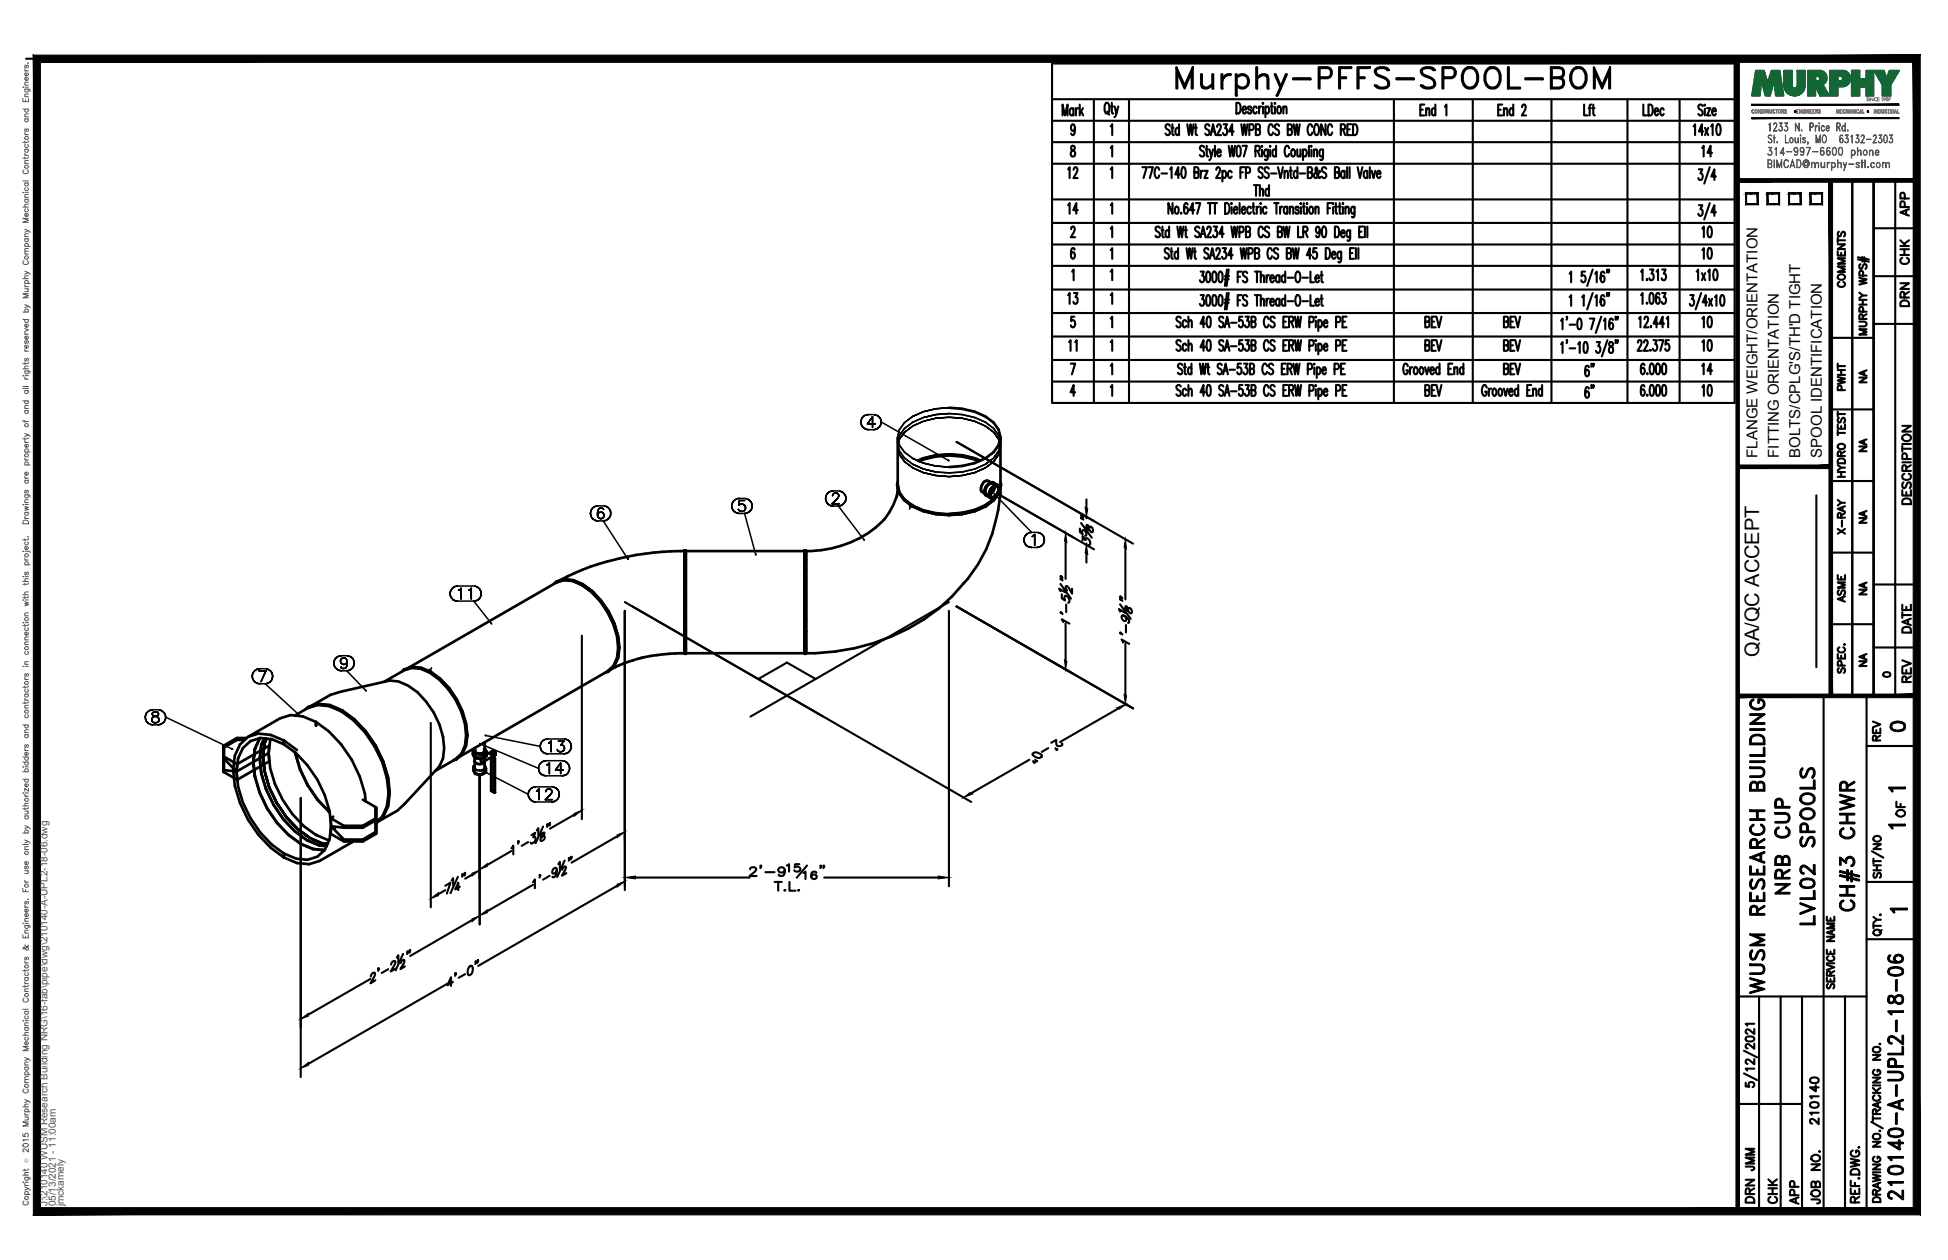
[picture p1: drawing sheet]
<svg xmlns="http://www.w3.org/2000/svg" width="432mm" height="279mm" viewBox="0 0 432 279" stroke-linecap="round" stroke-linejoin="round" font-family="sans-serif">
<defs><g id="words">
<text font-size="10.6" x="259.6" y="22.6">Murphy-PFFS-SPOOL-BOM</text>
<text font-size="7.9" x="413.1" y="203.2" transform="rotate(-90 413.1 203.2)">CH#3 CHWR</text>
<g font-size="6.6">
<text x="397.6" y="199.3" transform="rotate(-90 397.6 199.3)">NRB CUP</text>
<text x="403.2" y="206" transform="rotate(-90 403.2 206)">LVL02 SPOOLS</text>
<text x="391.9" y="221.5" transform="rotate(-90 391.9 221.5)">WUSM RESEARCH BUILDING</text>
<text x="422.6" y="267.1" transform="rotate(-90 422.6 267.1)">210140-A-UPL2-18-06</text>
</g>
<g font-size="5.3">
<text x="380.3" y="36" transform="rotate(-90 380.3 36)">14</text>
<text x="239.9" y="40.6" transform="rotate(-90 239.9 40.6)">12</text>
<text x="239.9" y="48.7" transform="rotate(-90 239.9 48.7)">14</text>
<text x="380.3" y="54" transform="rotate(-90 380.3 54)">10</text>
<text x="380.3" y="58.6" transform="rotate(-90 380.3 58.6)">10</text>
<text x="239.9" y="68.4" transform="rotate(-90 239.9 68.4)">13</text>
<text x="332" y="73.7">BEV</text>
<text x="376.1" y="73.7">10</text>
<text x="380.3" y="79" transform="rotate(-90 380.3 79)">10</text>
<text x="354.2" y="84.7" transform="rotate(-90 354.2 84.7)">6&quot;</text>
<text x="380.3" y="84.3" transform="rotate(-90 380.3 84.3)">14</text>
<text x="380.3" y="88.9" transform="rotate(-90 380.3 88.9)">10</text>
<text x="417.7" y="163.3">0</text>
<text x="389.8" y="260.7" transform="rotate(-90 389.8 260.7)">JMM</text>
<text x="389.8" y="267.8" transform="rotate(-90 389.8 267.8)">DRN</text>
<text x="399.7" y="268.1" transform="rotate(-90 399.7 268.1)">APP</text>
</g>
<g font-size="4.9">
<text x="424" y="49" transform="rotate(-90 424 49)">APP</text>
<text x="424" y="59.6" transform="rotate(-90 424 59.6)">CHK</text>
<text x="409.9" y="64.9" transform="rotate(-90 409.9 64.9)">COMMENTS</text>
<text x="424" y="69.1" transform="rotate(-90 424 69.1)">DRN</text>
<text x="239.5" y="79" transform="rotate(-90 239.5 79)">11</text>
<text x="409.9" y="87.8" transform="rotate(-90 409.9 87.8)">PWHT</text>
<text x="424.4" y="112.9" transform="rotate(-90 424.4 112.9)">DESCRIPTION</text>
<text x="409.9" y="119.6" transform="rotate(-90 409.9 119.6)">X-RAY</text>
<text x="409.9" y="134.8" transform="rotate(-90 409.9 134.8)">ASME</text>
<text x="424.4" y="141.5" transform="rotate(-90 424.4 141.5)">DATE</text>
<text x="424.4" y="152.4" transform="rotate(-90 424.4 152.4)">REV</text>
<text x="417.7" y="165.5" transform="rotate(-90 417.7 165.5)">REV</text>
<text x="423" y="182.4" transform="rotate(-90 423 182.4)">OF</text>
<text x="403.9" y="250.5" transform="rotate(-90 403.9 250.5)">210140</text>
<text x="394.8" y="268.1" transform="rotate(-90 394.8 268.1)">CHK</text>
<text x="404.3" y="268.1" transform="rotate(-90 404.3 268.1)">JOB NO.</text>
</g>
<g font-size="4.4">
<text x="414.5" y="86.1" transform="rotate(-90 414.5 86.1)">NA</text>
<text x="414.5" y="101.2" transform="rotate(-90 414.5 101.2)">NA</text>
<text x="414.5" y="117.1" transform="rotate(-90 414.5 117.1)">NA</text>
<text x="414.5" y="133" transform="rotate(-90 414.5 133)">NA</text>
<text x="389.9" y="145.7" transform="rotate(-90 389.9 145.7)">QA/QC ACCEPT</text>
<text x="414.5" y="148.9" transform="rotate(-90 414.5 148.9)">NA</text>
</g>
<text font-size="4" x="416.3" y="151.3">0</text>
<g font-size="3.5">
<text x="417.3" y="176.7">1</text>
<text x="417.3" y="184.9">1</text>
<text x="417.7" y="203.6">1</text>
</g>
<g font-size="3.3">
<text x="389.5" y="101.5" transform="rotate(-90 389.5 101.5)">FLANGE WEIGHT/ORIENTATION</text>
<text x="394.3" y="101.5" transform="rotate(-90 394.3 101.5)">FITTING ORIENTATION</text>
<text x="399.1" y="101.5" transform="rotate(-90 399.1 101.5)">BOLTS/CPLG'S/TH'D TIGHT</text>
<text x="403.8" y="101.5" transform="rotate(-90 403.8 101.5)">SPOOL IDENTIFICATION</text>
</g>
<g font-size="2.2" fill="#545454">
<text x="10.5" y="267.5" transform="rotate(-90 10.5 267.5)">J:\210140 WUSM Research Building NRG\16-fab\pipe\dwg\210140-A-UPL2-18-06.dwg</text>
<text x="12.4" y="267.5" transform="rotate(-90 12.4 267.5)">05/13/2021 - 11:00am</text>
<text x="14.1" y="267.4" transform="rotate(-90 14.1 267.4)">jmckamely</text>
</g>
<text font-size="1.3" fill="#545454" x="6.3" y="257.9" transform="rotate(-90 6.3 257.9)">Ó</text>
</g></defs>
<!-- layer: HP-CWR-PIPE -->
<g fill="none" stroke="#000" stroke-width=".59">
<path d="M199 97v10.4M210.4 90.4a14.5 14.5 0 0 1 9.8 3.3l1.1 1.6 .5 1.7M196.1 115.1a23.6 23.6 0 0 1-17.5 7.1v17.9M198.8 109.8a16 16 0 0 1-2.7 5.3M198.9 107.4l.3 1.7 1.2 1.6a14.5 14.5 0 0 0 10 3.3l2.9-.2M199 106.8a3.9 3.9 0 0 0 1.4 4.1 14.5 14.5 0 0 0 10 3.3l2.9-.2 2.8-.6 2.4-1.1M199 107.9v-.3l.4 1.7M199 108.1l-.2 2.1M199 107.5l.4 1.8M199.4 109.3l1.1 1.6M200.5 110.9l1.8 1.3-.1 .1 .1-.1M200.5 110.9l1.8 1.3"/>
<path d="M202.3 112l-.1 .1 .1-.1M203.4 102.1a17.9 17.9 0 0 1 13.9 0M203.5 102.2a17.4 17.4 0 0 1 13.7 0M203.8 102.3a17.2 17.2 0 0 1 13.1 0M210.4 103.6a14.5 14.5 0 0 0 9.8-3.3l1.1-1.6 .5-1.7v10.4l-.2 .9M217.7 109.1h.2M218.4 112l.1 .1-.1-.1M218.4 112l-2.3 1.1-2.8 .6-2.9 .2M218.5 112.3l-.1-.1 .1 .1M218.5 109.8l.3 .1M219.1 107.3a1.05 1.05 0 0 1 1.1-.3l1 .6a1.96 1.96 0 0 0-1.8 2.7l.2 .1-1.1-.6a1.82 1.82 0 0 1 .6-2.5zM219.1 106.7l.2 .1"/>
<path d="M219.7 108.6l-.3 .7a.68 .68 0 0 0 .3 .9 .68 .68 0 0 0 .9-.2l.5-.6 .2-.7M220.1 107.2a1.61 1.61 0 0 0-1.4 2.4M220.2 107l.2 .2M220.3 107.9l-.2 .9-.7 .7M220.5 110.3l-2.1 1.7M220.5 107.8l-.3 1.1-.8 .9M220.9 107.8h.2l-2.3-1.2a1.83 1.83 0 0 0-1.3 2.4l2.2 1.2-.3-.6 .3-1M220.9 107.8l-.8 .3-.4 .5M220.9 107.8l.3 .1M220.9 109.9l-.7 1a14.5 14.5 0 0 1-9.8 3.3l-3-.3-2.7-.6-2.4-1.1M221.2 107.9l.1 .8M221.2 107.6a1.89 1.89 0 0 1-.8 2.7l-.3 .2-.5-.1"/>
<path d="M221.4 109l-.2 .5M221.7 107.5l-.2 1 .3-.9v.3M221.8 106.8l.1 .6a5.6 5.6 0 0 1-3.4 4.9M221.8 108.1a33.4 33.4 0 0 1-8.2 21.3 41.9 41.9 0 0 1-24.2 14.3l-4.2 .8-4.4 .4h-2.2v-4.8v4.8M122.8 129.4l.6-.5a5.8 5.8 0 0 1 5.7 .7l2.2 1.4 1.9 2.1 1.7 2.5M123.2 129.1l1.7-.5 2 .1 2.1 .9 2.1 1.6M123.5 129.1h-.1M123.5 129.1l1.6-.5 2 .1 2 .9M123.8 128.9l-.3 .2M129 129.7v-.1v.1M131.3 131.1l-2.2-1.5 2.2 1.5M133.2 133.2l-1.9-2.1 1.9 2.1"/>
<path d="M133.2 133.2l1.7 2.4M134.9 135.6l1.2 2.7 .8 2.7M134.9 135.6a14.6 14.6 0 0 1 2.1 10.3 4 4 0 0 1-2.9 3.3M151.8 126.2v-4a59.2 59.2 0 0 0-27.8 6.6M151.8 126.2v5.4M151.8 134.6v7.7M151.8 122v23h.2M151.8 122.7v1.5zM151.8 124.1v2.1zM151.8 126.1v2.7zM151.8 128.7v2.9zM151.8 131.6v3z"/>
<path d="M151.8 134.6v2.9zM151.8 137.4v2.8zM152 122.7v-.7v.2v-.2h-.2v23M152 122v.8v-.6M152 122.7v1.5zM152 124.1v2.1zM152 126.1v2.7zM152 128.7v2.9zM152 131.6v3zM152 134.6v2.9zM152 137.4v2.8zM152 122.8v-.6h26.3v.6"/>
<path d="M152 122.7v22.3M178.3 137.4v2.8zM178.3 134.6v2.9zM178.3 131.6v3zM178.3 128.7v2.9zM178.3 126.1v2.7zM178.3 124.1v2.1zM178.3 122.7v1.5zM178.3 122v.8zM178.3 122.2v-.2h.3v22.9M178.3 122v22.9M178.6 137.4v2.8z"/>
<path d="M178.6 134.6v2.9zM178.6 131.6v3zM178.6 128.7v2.9zM178.6 126.1v2.7zM178.6 124.1v2.1zM178.6 122.7v1.5zM178.6 122v.8zM178.6 122v18.1M67.7 157.3l.7-.6a7.6 7.6 0 0 1 7.4 .9v-.1a23.3 23.3 0 0 1 10.6 18.3l-.4 3-1 2.3-1.7 1.5M68.2 156.9l2.1-.7 2.6 .2 2.7 1.2 2.8 2M68.7 156.7l-.3 .2 2.2-.7 2.5 .2a18.7 18.7 0 0 1 10.2 9 18.7 18.7 0 0 1 2.7 13.3l-1.1 2.3-1.6 1.4M68.9 156.6l4.4-2.5 2.2-.7 10.9-2.5a10.5 10.5 0 0 1 8 4.7 17.1 17.1 0 0 1 4.1 10.3l-.3 2.3-.8 1.8-7.6 8.2-1.7 1.5-4.4 2.5"/>
<path d="M75.6 157.7a23.3 23.3 0 0 1 10.5 18.2l-.3 2.9-1.1 2.3-1.4 1.3M75.6 157.7v-.1v.1M75.6 157.7l-2.7-1.1-2.5-.3-2.2 .7-2.9 1.7M85.1 151.2l4.5-2.6 1.7-.5 1.9 .2a14.7 14.7 0 0 1 7.8 6.9 14.5 14.5 0 0 1 2.1 10.2l-.8 1.8-1.3 1.1-4.5 2.6M89.3 148.8l.4-.4-.6 .5M89.7 148.4a5.6 5.6 0 0 1 5.8 .7v-.1a18 18 0 0 1 8.1 14.1l-.3 2.2-.8 1.8-1.3 1.2M90.1 148.3l-.3 .2 1.7-.5 1.9 .2a14.4 14.4 0 0 1 7.8 6.9 14.3 14.3 0 0 1 2 10.2l-.8 1.7-1.2 1.2 .3-.2M90.3 148.2l33-19 1.7-.6 1.9 .2a14.4 14.4 0 0 1 7.7 6.9 14.2 14.2 0 0 1 2.2 10.2l-.8 1.8-1.4 1.2-32.9 19M95.3 149.1h.1M134.7 148.8h.2M135.2 148.6l-.3 .2M136.9 141l.3 2.6-.3 2.2 .3-2.2z"/>
<path d="M136.9 145.8l-.8 1.8-1.2 1.2M137 143.7h.1M137.3 143.6h-.1h.1M142.6 145.8l-4.4 1.3-2.9 1.4M151.8 144.9a44.7 44.7 0 0 0-9.7 1M151.8 140.1v2.3zM151.8 142.3v1.7zM151.8 143.8v1.1zM152 140.1v2.3zM152 142.3v1.7zM152 143.8v1.1zM152 144.7v.3"/>
<path d="M152 144.9h26.3M178.3 144.7v.3M178.3 143.8v1.1zM178.3 142.3v1.7zM178.3 140.1v2.3zM178.3 144.9v.1h.3v-.1M178.6 144.7v-.9v1.2M178.6 142.3v1.7zM178.6 140.1v2.3zM49.6 165.3v2.9zM49.6 168.3v2.9zM49.6 167.8v.4l2.8 2.9 .2-1.7"/>
<path d="M49.6 171.2v-.4l2.8 .3 .2 1.8M49.6 165.8v2.4M49.6 168.3v2.5M49.7 168.3l-.1 .5M52.4 171.1l-.7-.4 .7 .4M52.5 163.6v.5l-2.9 1.7v-.5M52.5 164.1h1.8M54.7 163.6h-2.2l-2.9 1.7v2.5l3 1.6 7.1-4.1-.2 1.7 .2 1.8-7.1 4.1-3-1.7v-2.4l.4-.2M55 163.4l2.3-.7 2.7 .3 2.9 1.2 2.9 2.1M56.5 172.3l-.3-3.4 .3 3.4M56.5 166l-.3 2.9 .3-2.9M56.5 172.3l1.1 3.5"/>
<path d="M57.6 163.7l-1.1 2.3M57.6 175.8l1.6 3.5 2.2 3.2M57.6 175.8a23.1 23.1 0 0 0 9.1 11.3l2.7 1.2 2.5 .2M58.3 167.8l.4-3-.4 3M58.6 163.7l-.7 1.5a18.5 18.5 0 0 0 2.7 13.3M58.6 163.7l-.7 1.5a18.7 18.7 0 0 0 2.7 13.3M58.7 171.1l-.4-3.3 .4 3.3M58.7 164.8l.4-1-.4 1M59.5 167l-7.1 4.1M59.7 174.6l-1-3.5 1 3.5M60 163.9a14.5 14.5 0 0 0 .9 9.9 23.1 23.1 0 0 0 9.1 11.4l3 1.1M60.6 178.5l2.2 3.2"/>
<path d="M61.4 178.1l-1.7-3.5 1.7 3.5M62.9 165l-2.7-1.1a5.7 5.7 0 0 0-7.4 4.3 18.5 18.5 0 0 0 2.7 13.2l2.2 3.2 2.5 2.7 2.7 2M62.9 165v-.8v.8M62.9 165a23.1 23.1 0 0 1 10.5 18.2l-.3 2.9a5.6 5.6 0 0 1-7.5 4.3l-2.7-1.1M65.4 166.9a24.8 24.8 0 0 0 7.7 13.3M65.5 166.9a23.9 23.9 0 0 0 7.6 13.1M70 160.1l-2.9-1.2-2.7-.3-2.3 .7-7.1 4.1-1.8 1.7-1.1 2.4a20 20 0 0 0 2.9 14.3l2.3 3.4 2.7 2.8 2.9 2.1M70 160.1v.8v-.8M70 160.1a24.7 24.7 0 0 1 11.1 17.6M80.4 177.3l2.9 1.7M83.3 179v2.4l-2.9 1.7h-4.2l-2.9-1.7 .6-.3M83.3 179v2.8l-2.9 1.7"/>
<path d="M83.3 179v2.8zM86.1 175.9h.1M86.4 175.8h.1M100.7 168.5l.5-.2-.7 .3M103.4 163.2l-.1-.1 .1 .1M103.5 163h.1M105 167.1l-.2 .1M105.2 167.2l-.4-.9a2.3 2.3 0 0 0 .4 1.8M105.2 168.1v.7l.1-.2M105.2 166l-.4 .3M105.2 165.9v1.2M105.3 166.3v.4"/>
<path d="M105.3 166.7a1.37 1.37 0 0 0 2.1 0M105.4 166.2l-.1 .1M106.6 168.6v.6zM107.3 166.2l.1 .1M107.4 166.3v.4M107.4 166.7v-.2v.5M107.4 168.6v2M107.4 166.3v.2M107.4 167.9v.9a1.24 1.24 0 0 1-2.2 0v2M107.4 164.6v2.9a1.29 1.29 0 0 1-2.1 .1M107.4 167.5a1.31 1.31 0 0 1-2.1 .1M107.4 171.1a1.29 1.29 0 0 1-2.1 .1"/>
<path d="M107.4 165.8h.1M107.5 165.8l.4 .9M107.6 167.2l.3 .5M107.9 166.7l-.6 .4a1.08 1.08 0 0 1-1.3 .1h-.8M107.9 167.7l-.6 .3a2.62 2.62 0 0 1-2.1 .1M107.9 166.7v1M108.6 167l.7 .5M108.6 167.2v-.2l.7 .5v.5l.3 .2v7.6l-.7-.5M108.9 167.9l.1 7.4M109 167.9l-.1 7.4 .7 .5M109 175.3l.7 .4M109.1 166.6a.51 .51 0 0 1 .5 .3 .51 .51 0 0 1-.2 .6h-.1"/>
<path d="M109.2 166.5l-.1 .2 .1-.2-1.3 .8M109.2 166.5h.3M109.2 166.5l-.2 .3M109.3 167.5h.1M109.4 167.5l-.8-.5 .8 .5v.4l.3 .2v7.6l-.7-.4M109.5 166.5l.3 .4M109.6 166.6l-.1-.1v.9h.3M109.7 167.4l-2.3 1.4M109.7 175.7l-.1 .1 .1-.1M109.8 166.9l.1 .4M109.9 167.3l-.3 .2M62.8 181.7l2.5 2.6"/>
<path d="M62.8 181.6l2.5 2.7 2.8 2 2.7 1.2M62.9 189.3v.8M63.5 181.3l-2.1-3.2 2.1 3.2M64 185.1l2.7 2 2.7 1.1 2.5 .3M66.1 183.9l-2.6-2.6 2.6 2.6M68.1 186.3l2.7 1.1 1.6 .2M68.8 185.9l-2.7-2 2.7 2M71.5 187.1l-2.7-1.2 2.7 1.2M71.9 188.5h.1M72.6 187.1h-1.1h1.1M73.3 181.4l.1 1.8 2.8 .3h4.2v-.4M73.4 183.2l2.8 3h4.2v.4h-4.2l-2.9-1.7z"/>
<path d="M73.4 183.2l.8 .4-.8-.4M78.2 186.6l-7.3 4.3-2.4 .7-2.7-.2-2.9-1.3M83 182.3l.3 .2M83.3 181.9v.2M83.3 182.5v2.4l-2.9 1.7M83.3 182.1v2.3l-2.9 1.8M83.3 182.1v2.8zM83.3 181.4v.4M83.3 182.1v.4M83.3 184.4v.5M83.6 182.4l-.3 .1"/>
</g>
<g fill="none" stroke="#000" stroke-width=".34">
<path d="M190.8 93.6l.1 .5-.1-.5M190.9 93.1l-.1 .5 .1-.5M190.9 94.1l.2 .5-.2-.5M191.1 92.6l-.2 .5 .2-.5M191.1 94.6l.4 .3-.4-.3M191.5 92.2l-.4 .4 .4-.4M191.5 94.9l.5 .3-.5-.3M192 92l-.5 .2 .5-.2M192 95.2l.5 .1-.5-.1M192.3 94h1.7h-1.7M192.5 91.9l-.5 .1 .5-.1M192.5 95.3h1.2"/>
<path d="M192.5 91.9h1.2M193.4 92.4l-1.1 1.6 1.1-1.6M193.4 92.4v2.4v-2.4M193.7 95.3l.5-.1-.5 .1M194.2 92l-.5-.1 .5 .1M194.2 95.2l.4-.3-.4 .3M194.6 92.2l-.4-.2 .4 .2M194.6 94.9l.4-.3-.4 .3M195 92.6l-.4-.4 .4 .4M195 94.6l.3-.5-.3 .5M195.3 93.1l-.3-.5 .3 .5M195.3 94.1l.1-.5-.1 .5"/>
<path d="M195.4 93.6l-.1-.5 .1 .5M195.4 93.6l14.8 8.5M199 97l.4 1.7 1.1 1.6M199 99.1l.4 1.7-.4-1.7M199 98.3l.4 1.7 1.1 1.6M199.3 98.7l1.2 1.6M199.4 97.4l-.2 .6 .2-.6M200.5 93.7a5.8 5.8 0 0 0 0 7.9M200.5 95.8l-1.1 1.6 1.1-1.6M200.5 93.7l1.8-1.4 2.4-1-2.4 1.1zM200.5 93.7l-1.1 1.6-.4 1.7M202.3 93.6l2.4-1 2.7-.7-2.7 .7z"/>
<path d="M202.3 93.6l-1.8 1.4-1.2 1.6-.2 1M202.3 94.5l-1.8 1.3 1.8-1.3M202.3 93.6l-1.8 1.4-1.1 1.6-.3 1M204.7 93.4l-2.4 1.1 2.4-1.1M204.7 91.3l2.7-.7 3-.2-3 .3zM207.4 92.7l-2.7 .7 2.7-.7M207.4 91.9a17.8 17.8 0 0 1 11.1 1.7 17.9 17.9 0 0 0-11.1-1.7zM210.4 92.5l-3 .2 3-.2M210.4 90.4l2.9 .2 2.8 .7 2.4 1 1.7 1.4 1.2 1.6 .4 1.7M213.3 92.7l-2.9-.2 2.9 .2M216.1 93.4l-2.8-.7 2.8 .7M218.4 94.5l-2.3-1.1 2.3 1.1"/>
<path d="M218.4 93.6l1.8 1.4 1.1 1.6 .3 1M218.5 93.6l1.7 1.4 1.2 1.6 .2 1M220.2 95.8l-1.8-1.3 1.8 1.3M221.3 97.4l-1.1-1.6 1.1 1.6M221.5 98l-.2-.6 .2 .6M221.8 97v1.3l-.4 1.7-1.2 1.6 1.1-1.6 .5-1.7M221.8 97l-.4 1.7-1.2 1.6-1.7 1.4-2.4 1-2.8 .7-2.9 .2M130.9 113.8l.1 .5-.1-.5M131 113.3l-.1 .5 .1-.5M131 114.3l.2 .5-.2-.5M131.2 112.8l-.2 .5 .2-.5M131.2 114.8l.4 .4-.4-.4"/>
<path d="M131.6 112.5l-.4 .3 .4-.3M131.6 115.2l.4 .2-.4-.2M132 112.3l-.4 .2 .4-.2M132 115.4l.5 .1-.5-.1M132.4 113.7v.5v-.5M132.5 112.2l-.5 .1 .5-.1M132.5 115.5h1.2M132.5 112.2h1.2M132.6 113.1l-.2 .6 .2-.6M132.6 113.9l-.2 .3 .2 .5-.2-.5zM132.6 114.7l.2 .2-.2-.2M132.8 112.8l-.2 .3 .2-.3"/>
<path d="M132.8 113.7l-.2 .2 .2-.2M132.8 114.9l.3 .1-.3-.1M133.1 112.6l-.3 .2 .3-.2M133.1 113.6l-.3 .1 .3-.1M133.1 115h.2h-.2M133.3 113.6h-.2h.2M133.3 115l.3-.1-.3 .1M133.3 112.6h-.2h.2M133.6 113.7l-.3-.1 .3 .1M133.6 114.9l.2-.2-.2 .2M133.7 112.8l-.4-.2 .4 .2M133.7 115.5l.5-.1-.5 .1"/>
<path d="M133.7 115.5l5.4 8.4M133.8 113.9l-.2-.2 .2 .2M133.8 113l-.1-.2 .1 .2M133.8 114.7l.1-.4-.1 .4M133.8 113.9l.1 .4zM134.2 112.3l-.5-.1 .5 .1M134.2 115.4l.5-.2-.5 .2M134.7 112.5l-.5-.2 .5 .2M134.7 115.2l.4-.4-.4 .4M135.1 112.8l-.4-.3 .4 .3M135.1 114.8l.2-.5-.2 .5M135.3 113.3l-.2-.5 .2 .5"/>
<path d="M135.3 114.3l.1-.5-.1 .5M135.4 113.8l-.1-.5 .1 .5M162.2 112.2l.1 .5-.1-.5M162.3 111.7l-.1 .5 .1-.5M162.3 112.7l.2 .5-.2-.5M162.5 111.2l-.2 .5 .2-.5M162.5 113.2l.4 .3-.4-.3M162.9 110.9l-.4 .3 .4-.3M162.9 113.5l.5 .3-.5-.3M163.4 110.6l-.5 .3 .5-.3M163.4 113.8l.5 .1-.5-.1M163.8 113.1l-.2-.2 .2 .2"/>
<path d="M163.8 112l.1-.1-.1 .1M163.9 110.5l-.5 .1 .5-.1M163.9 113.9h1.1M163.9 110.5h1.1M163.9 111l-.1 1 .1-1M163.9 113.3l-.1-.2 .1 .2M163.9 111.9l.3-.1-.3 .1M164.2 113.4l-.3-.1 .3 .1M164.2 111.8h.4h-.4M164.6 113.4h-.4h.4M164.6 111.8l.3 .1-.3-.1M164.9 113.3l-.3 .1 .3-.1"/>
<path d="M164.9 111.9l.2 .2-.2-.2M165 111h-1.1h1.1M165 113.9l.6-.1-.6 .1M165 113.9l2.5 9M165.1 113.1l-.2 .2 .2-.2M165.1 112.1l.2 .4-.2-.4M165.3 112.5l-.2 .6zM165.6 110.6l-.6-.1 .6 .1M165.6 113.8l.4-.3-.4 .3M166 110.9l-.4-.3 .4 .3M166 113.5l.4-.3-.4 .3M166.4 111.2l-.4-.3 .4 .3"/>
<path d="M166.4 113.2l.3-.5-.3 .5M166.7 111.7l-.3-.5 .3 .5M166.7 112.7v-.5v.5M166.7 112.2v-.5v.5M183 110.5l.1 .5-.1-.5M183.1 110l-.1 .5 .1-.5M183.1 111l.2 .5-.2-.5M183.3 109.5l-.2 .5 .2-.5M183.3 111.5l.4 .4-.4-.4M183.7 109.2l-.4 .3 .4-.3M183.7 111.9l.4 .2-.4-.2M184.1 109l-.4 .2 .4-.2"/>
<path d="M184.1 112.1l.5 .1-.5-.1M184.4 111.7h1.6h-1.6M184.6 109.9v-.1v.1M184.6 109.8l.1-.2-.1 .2M184.6 108.9l-.5 .1 .5-.1M184.6 112.2h1.2M184.6 108.9h1.2M184.7 109.6l.1-.1-.1 .1M184.8 109.5l.2-.2-.2 .2M185 109.3h.5h-.5M185.5 109.3l.2 .2-.2-.2M185.6 110.6l-1.2 1.1 1.2-1.1"/>
<path d="M185.7 109.5l.1 .1-.1-.1M185.8 110.3l-.2 .3 .2-.3M185.8 109.6l.1 .2-.1-.2M185.8 112.2l.5-.1-.5 .1M185.8 112.2l5.7 7.4M185.9 110l-.1 .3 .1-.3M185.9 109.8v.2v-.2M186.3 109l-.5-.1 .5 .1M186.3 112.1l.5-.2-.5 .2M186.8 109.2l-.5-.2 .5 .2M186.8 111.9l.4-.4-.4 .4M187.2 109.5l-.4-.3 .4 .3"/>
<path d="M187.2 111.5l.2-.5-.2 .5M187.4 110l-.2-.5 .2 .5M187.4 111l.1-.5-.1 .5M187.5 110.5l-.1-.5 .1 .5M191.5 119.7l.1 .1zM199.4 100.8l1.1 1.6-1.1-1.6M200.5 101.6l1.8 1.3M200.5 102.4l1.8 1.3-1.8-1.3M200.5 100.3l1.8 1.3 2.4 1.1-2.4-1zM202.3 102.9l2.4 1.1-2.4-1.1M202.3 103.7l2.4 1.1-2.4-1.1M202.3 112.2l-.6 .4-.1 .3"/>
<path d="M202.3 112l-.6 .3-.1-.1M204.7 102.7l2.7 .6 3 .3-3-.2zM204.7 104.8l2.7 .6-2.7-.6M207.4 105.4l3 .3-3-.3M210.2 102.1l.2 .1zM210.4 105.7l2.9-.3-2.9 .3M213.3 105.4l2.8-.6-2.8 .6M216.1 104.8l2.3-1.1-2.3 1.1M218.4 103.7l1.8-1.3-1.8 1.3M218.4 102.9l1.8-1.3-1.7 1.3M218.5 102.9a18.2 18.2 0 0 1-13.8 1.1 18.8 18.8 0 0 0 11.4 0M219.5 108.6l-.1-.2 9.3 9.7"/>
<path d="M220.2 102.4l1.1-1.6-1.1 1.6M221.3 100.8l.5-1.7-.5 1.7M227 119.7l.1 .6-.1-.6M227.1 119.2l-.1 .5 .1-.5M227.3 118.7l-.2 .5 .2-.5M227.7 118.4l-.4 .3 .4-.3M228.1 118.1l-.4 .3 .4-.3M228.7 118.1h-.6h.6M228.7 118.1h1.2M228.8 119l.2-.1-.2 .1M229 118.9l.3-.4-.3 .4M229.3 118.5v2.4v-2.4"/>
<path d="M230.4 118.1h-.5h.5M230.8 118.4l-.4-.3 .4 .3M231.2 118.7l-.4-.3 .4 .3M231.4 119.2l-.2-.5 .2 .5M231.5 119.7l-.1-.5 .1 .5M99.8 131.6l.1 .6-.1-.6M99.9 131.1l-.1 .5 .1-.5M99.9 132.2l.2 .4-.2-.4M100.1 130.7l-.2 .4 .2-.4M100.1 132.6l.3 .4-.3-.4M100.4 130.3l-.3 .4 .3-.4M100.4 133l.5 .2-.5-.2"/>
<path d="M100.9 130l-.5 .3 .5-.3M100.9 133.2l.5 .1-.5-.1M101.4 129.9l-.5 .1 .5-.1M101.4 133.3h3.6M101.4 129.9h3.6M101.6 130.9l.3-.1-.3 .1M101.9 130.8l.3-.3-.3 .3M102.2 130.5v2.3v-2.3M103.9 130.9l.2-.1-.2 .1M104.1 130.8l.4-.3-.4 .3M104.5 130.5v2.3v-2.3M105 133.3l.5-.1-.5 .1"/>
<path d="M105 133.3l3.9 4.9M105.5 130l-.5-.1 .5 .1M105.5 133.2l.5-.2-.5 .2M106 130.3l-.5-.3 .5 .3M106 133l.4-.4-.4 .4M106.4 130.7l-.4-.4 .4 .4M106.4 132.6l.2-.4-.2 .4M106.6 131.1l-.2-.4 .2 .4M106.6 132.2l.1-.6-.1 .6M106.7 131.6l-.1-.5 .1 .5M108.9 138.2l.1 .2zM139.1 123.9l.2 .2z"/>
<path d="M167.5 122.9v.2zM227.1 120.3l.2 .4-.2-.4M227.3 120.7l.4 .4-.4-.4M227.7 121.1l.4 .2-.4-.2M228.1 121.3l.6 .1-.6-.1M228.7 121.4h1.2M229.9 121.4l.5-.1-.5 .1M230.4 121.3l.4-.2-.4 .2M230.8 121.1l.4-.4-.4 .4M231.2 120.7l.2-.4-.2 .4M231.4 120.3l.1-.6-.1 .6M32.2 159l.1 .6-.1-.6"/>
<path d="M32.3 158.5l-.1 .5 .1-.5M32.3 159.6l.2 .4-.2-.4M32.5 158.1l-.2 .4 .2-.4M32.9 157.7l-.4 .4 .4-.4M33.3 157.5l-.4 .2 .4-.2M33.6 159.8v-.3v.3M33.6 159.5l.2-.3-.2 .3M33.8 158.2v.2v-.2M33.8 158.4l.1 .3-.1-.3M33.8 159.2l.2-.2-.2 .2M33.9 157.4l-.6 .1 .6-.1M33.9 157.4h1.1"/>
<path d="M33.9 158l-.1 .2 .1-.2M33.9 158.7l.2 .1-.2-.1M34 159l.3-.1-.3 .1M34.1 158.8l.5 .1-.5-.1M34.2 157.8l-.3 .2 .3-.2M34.3 158.9l.5-.1-.5 .1M34.6 158.9l.3 .1-.3-.1M34.7 157.8h-.5h.5M34.8 158.8l.2-.1-.2 .1M34.9 159l.2 .2-.2-.2M35 158l-.3-.2 .3 .2M35 158.7l.1-.3-.1 .3"/>
<path d="M35.1 158.2l-.1-.2 .1 .2M35.1 159.2l.1 .3-.1-.3M35.1 158.4v-.2v.2M35.2 159.8l-.1 .2 .1-.2M35.2 159.5v.3v-.3M35.5 157.5l-.5-.1 .5 .1M36 157.7l-.5-.2 .5 .2M36.4 158.1l-.4-.4 .4 .4M36.6 158.5l-.2-.4 .2 .4M36.6 159.6l.1-.6-.1 .6M36.7 159l-.1-.5 .1 .5M36.7 159l14.7 7.1"/>
<path d="M55.9 149.9l.1 .6-.1-.6M56 149.4l-.1 .5 .1-.5M56 150.5l.2 .4-.2-.4M56.2 149l-.2 .4 .2-.4M56.2 150.9l.4 .4-.4-.4M56.6 148.6l-.4 .4 .4-.4M56.6 151.3l.5 .2-.5-.2M57.1 148.4l-.5 .2 .5-.2M57.1 151.5l.5 .1-.5-.1M57.4 148.7h1.6h-1.6M57.6 148.3l-.5 .1 .5-.1M57.6 151.6h1.2"/>
<path d="M57.6 148.3h1.2M58.8 151.6l.5-.1-.5 .1M58.8 151.6l7.3 6.8M59 148.7l-1.1 2.5 1.1-2.5M59.3 148.4l-.5-.1 .5 .1M59.3 151.5l.5-.2-.5 .2M59.8 148.6l-.5-.2 .5 .2M59.8 151.3l.3-.4-.3 .4M60.1 149l-.3-.4 .3 .4M60.1 150.9l.3-.4-.3 .4M60.4 149.4l-.3-.4 .3 .4M60.4 150.5v-.6v.6"/>
<path d="M60.4 149.9v-.5v.5M66.1 158.4l.2 .1zM74 147.1l.1 .5-.1-.5M74.1 146.5l-.1 .6 .1-.6M74.1 147.6l.2 .4-.2-.4M74.3 146.1l-.2 .4 .2-.4M74.3 148l.4 .4-.4-.4M74.7 145.7l-.4 .4 .4-.4M74.7 148.4l.5 .3-.5-.3M75.2 145.5l-.5 .2 .5-.2M75.2 148.7h.5h-.5M75.5 146.7v-.2v.2"/>
<path d="M75.5 146.5l.1-.3-.1 .3M75.6 147l-.1-.3 .1 .3M75.6 146.2l.2-.2-.2 .2M75.7 145.4l-.5 .1 .5-.1M75.7 148.2l-.1-.3 .1 .3M75.7 148.7h1.2M75.7 145.4h1.2M75.8 147.2l-.2-.2 .2 .2M75.8 146l.3-.1-.3 .1M76 148.2h-.3h.3M76.1 147.3l-.3-.1 .3 .1M76.1 145.9h.2h-.2"/>
<path d="M76.3 148.2h-.3h.3M76.3 147.3h-.2h.2M76.3 145.9l.3 .1-.3-.1M76.6 147.2l-.3 .1 .3-.1M76.6 148.2h-.3h.3M76.6 146l.2 .2-.2-.2M76.8 147l-.2 .2 .2-.2M76.8 147.8l-.2 .4 .2-.4M76.8 146.2l.1 .5-.1 .3 .1-.3zM76.9 148.7h.5h-.5M76.9 148.7l4.2 4.4M76.9 147.2l-.1 .6 .1-.6"/>
<path d="M76.9 146.7v.5v-.5M77.4 145.5l-.5-.1 .5 .1M77.4 148.7l.4-.3-.4 .3M77.8 145.7l-.4-.2 .4 .2M77.8 148.4l.4-.4-.4 .4M78.2 146.1l-.4-.4 .4 .4M78.2 148l.2-.4-.2 .4M78.4 146.5l-.2-.4 .2 .4M78.4 147.6l.1-.5-.1 .5M78.5 147.1l-.1-.6 .1 .6M81 153.1l.2 .1zM95.1 148.4l.2 .1v.7"/>
<path d="M95.7 148.1l-.2 .3v.7M32.5 160l.4 .4-.4-.4M32.9 160.4l.4 .2-.4-.2M33.3 160.6l.6 .1-.6-.1M33.8 160l-.2-.2 .2 .2M33.9 160.7h1.1M33.9 160.1l-.1-.1 .1 .1M34.2 160.3l-.3-.2 .3 .2M34.7 160.3h-.5h.5M35 160.1l-.3 .2 .3-.2M35 160.7l.5-.1-.5 .1M35.1 160l-.1 .1 .1-.1"/>
<path d="M35.5 160.6l.5-.2-.5 .2M36 160.4l.4-.4-.4 .4M36.4 160l.2-.4-.2 .4M51.4 166l.2 .1zM104.8 170.8l.4 .9 .8 .2a2.26 2.26 0 0 0 1.9-.6M104.8 169.9l.4 .9 .8 .1a2.07 2.07 0 0 0 1.9-.5M105.2 169.7l-.4 .2v.9l.2-.1M105.3 171.2l.5 .4 .5 .1M105.4 169.8l-.2 .3a1.24 1.24 0 0 0 2.2 0l-.1-.3M106.3 164.9h.2zM106.5 165l12.9 5.4M107.4 169.5h.1"/>
<path d="M107.5 169.5l.4 .9M107.5 163.1h.2zM107.5 171.2h.2zM107.6 170.9l.3 .4M107.7 171.3l9.4 4.8M107.7 163.1l12 2.4M107.9 170.4v.9M117.1 176.1l.1 .5-.1-.5M117.2 175.6l-.1 .5 .1-.5M117.2 176.6l.2 .5-.2-.5M117.4 175.2l-.2 .4 .2-.4M117.4 177.1l.4 .4-.4-.4"/>
<path d="M117.8 174.8l-.4 .4 .4-.4M117.8 177.5l.4 .2-.4-.2M118.2 174.6l-.4 .2 .4-.2M118.2 177.7l.5 .1-.5-.1M118.7 174.5l-.5 .1 .5-.1M118.7 177.8h3.6M118.7 174.5h3.6M118.9 175.4l.3-.1-.3 .1M119.2 175.3l.3-.4-.3 .4M119.4 170.4l.1 .5-.1-.5M119.5 169.9l-.1 .5 .1-.5M119.5 170.9l.2 .5-.2-.5"/>
<path d="M119.5 174.9v2.4v-2.4M119.7 169.4l-.2 .5 .2-.5M119.7 171.4l.3 .3-.3-.3M119.7 165.5l.1 .5-.1-.5M119.8 165l-.1 .5 .1-.5M119.8 166l.2 .5-.2-.5M120 164.5l-.2 .5 .2-.5M120 166.5l.4 .4-.4-.4M120 169l-.3 .4 .3-.4M120 171.7l.5 .2-.5-.2M120.4 164.2l-.4 .3 .4-.3M120.4 166.9l.5 .2-.5-.2"/>
<path d="M120.5 168.8l-.5 .2 .5-.2M120.5 171.9l.5 .1-.5-.1M120.9 163.9l-.5 .3 .5-.3M120.9 167.1l.5 .1-.5-.1M120.9 177.3h1.6h-1.6M121 175.5v-.1v.1M121 175.4l.1-.2-.1 .2M121 168.7l-.5 .1 .5-.1M121 172h3.6M121 168.7h3.6M121.1 175.2l.1-.1-.1 .1M121.2 175.1l.2-.2-.2 .2"/>
<path d="M121.2 169.6l.2-.1-.2 .1M121.4 163.9h-.5h.5M121.4 167.2h3.6M121.4 163.9h3.6M121.4 174.9h.5h-.5M121.4 169.5l.4-.3-.4 .3M121.6 164.8l.2-.1-.2 .1M121.8 169.2v2.4v-2.4M121.8 164.7l.4-.4-.4 .4M121.9 174.9l.2 .2-.2-.2M122 176.2l-1.1 1.1 1.1-1.1M122.1 175.1l.1 .1-.1-.1"/>
<path d="M122.2 164.3v2.4v-2.4M122.2 175.9l-.2 .3 .2-.3M122.2 175.2l.1 .2-.1-.2M122.3 175.6l-.1 .3 .1-.3M122.3 177.8l.5-.1-.5 .1M122.3 175.4v.2v-.2M122.8 174.6l-.5-.1 .5 .1M122.8 177.7l.5-.2-.5 .2M123.1 170.8h1.7h-1.7M123.3 174.8l-.5-.2 .5 .2M123.3 177.5l.4-.4-.4 .4M123.5 166.2l.3 .4z"/>
<path d="M123.7 175.2l-.4-.4 .4 .4M123.7 177.1l.2-.5-.2 .5M123.8 164.3h1.2h-1.2M123.8 166.6l.6 .1zM123.9 175.6l-.2-.4 .2 .4M123.9 176.6l.1-.5-.1 .5M124 176.1l-.1-.5 .1 .5M124.3 169.2l-1.2 1.6 1.2-1.6M124.3 169.2v2.4v-2.4M124.3 165.2h.4h-.4M124.6 172l.5-.1-.5 .1M124.7 165.2l.2 .1-.2-.1"/>
<path d="M124.8 166.6l-.4 .1 .4-.1M124.9 165.3l.1 .2-.1-.2M125 167.2l.5-.1-.5 .1M125 164.3l-.7 .9 .7-.9M125 166.4l-.2 .2 .2-.2M125 165.5l.1 .3-.1-.3M125.1 165.8l-.1 .6zM125.1 168.8l-.5-.1 .5 .1M125.1 171.9l.5-.2-.5 .2M125.5 163.9h-.5h.5M125.5 167.1l.5-.2-.5 .2M125.6 169l-.5-.2 .5 .2"/>
<path d="M125.6 171.7l.3-.3-.3 .3M125.9 169.4l-.3-.4 .3 .4M125.9 171.4l.3-.5-.3 .5M126 164.2l-.5-.3 .5 .3M126 166.9l.3-.4-.3 .4M126.2 169.9l-.3-.5 .3 .5M126.2 170.9l.1-.5-.1 .5M126.3 170.4l-.1-.5 .1 .5M126.3 164.5l-.3-.3 .3 .3M126.3 166.5l.3-.5-.3 .5M126.6 165l-.3-.5 .3 .5M126.6 166v-.5v.5"/>
<path d="M126.6 165.5v-.5v.5"/>
</g>
<circle cx="70" cy="185.2" r=".3" fill="#000"/>
<!-- layer: PS-BDR -->
<g fill="#000" stroke="#000" stroke-width=".22">
<path d="M388.3 26.1v.2l32.6-.2zM388.3 26.3l32.6-.2v.2z"/>
<path d="M388.3 23.1v.3l32.6-.3zM388.3 23.4l32.6-.3v.3z"/>
<path d="M7.4 12.2v257.2l1.6-1.6zM7.4 12.2l1.6 1.6v254zM7.4 12.2l1.6 1.6 416.6-1.6zM9 13.8l416.6-1.6-1.5 1.6zM425.6 12.2l-1.5 1.6 1.5 255.6zM424.1 13.8l1.5 255.6-1.5-1.6zM7.4 269.4h418.2l-1.5-1.6zM9 267.8h415.1l-416.7 1.6z"/>
</g>
<!-- layer: PS-BDR-T -->
<g fill="none" stroke="#000" stroke-width=".47">
<path d="M415.3 40v114.3h-4.7v-114.2v114.2h-4.8v-114.2M387 42.9h2.6v2.4h-2.6zM391.8 42.9h2.6v2.4h-2.6zM396.6 42.9h2.5v2.4h-2.5zM401.3 42.9h2.6v2.4h-2.6zM411.8 57.5l2.5 .5M411.8 57.1l2.5 .5M412.4 58.6a.59 .59 0 0 0-.3 .5 .59 .59 0 0 0 .4 .5l.3-.1 .3-.8 .4-.1a.64 .64 0 0 1 0 1M412.8 57v1M413.3 57.1v1M405.8 74.9h9.5M412.1 71.3l1.4 .1a.52 .52 0 0 1 .2 .6 .52 .52 0 0 1-.4 .4h-1.2"/>
<path d="M412.1 61.6l1.7 .4-1.7 .3 1.7 .4-1.7 .4M412.1 67.5h1.7M412.1 66.5h1.7M412.1 64.9l.8 .6M412.9 70.7l-.1-.9-.4-.1-.3 .3v.7h1.7M412.9 66.5v1M413 69.1l-.1-.9-.5-.1-.3 .3v.7h1.7M413 61.1l-.1-.9-.5-.1-.3 .3v.7h1.7M413.8 73h-1.7l1.7 .6-1.7 .6h1.7M413.8 65.5h-.9l-.8 .6M413.8 69.7l-.9 .5M405.8 90.8h9.5"/>
<path d="M407.4 94.1v1h1.6v-1M407.4 96h1.6M407.4 91.3v1.1M407.4 95.4v1.1M407.4 91.8h1.6M407.4 98.7a.79 .79 0 0 1 1-.3 .79 .79 0 0 1 .5 .9 .78 .78 0 0 1-1 .3 .78 .78 0 0 1-.5-.9zM407.6 92.7a.59 .59 0 0 0-.3 .5 .59 .59 0 0 0 .4 .5l.3-.1 .3-.8 .4-.1a.65 .65 0 0 1 0 1M408.1 94.5v.6M402.6 109.8v38.1M405.8 106.7h9.5M407.4 105.7h1.6M407.4 104.7h1.6"/>
<path d="M407.4 103.1l.7 .6M407.4 102a.9 .9 0 0 1 1.6 .2v.5h-1.6zM408.1 101.1l-.1-.9-.3-.1-.3 .3v.7h1.6M408.1 104.7v1M409 103.7h-.9l-.7 .6M409 100.1l-.9 .5M405.8 122.5h9.5M405.8 138.4h9.5M407.4 145v1h1.6v-1M407.6 148.2a.59 .59 0 0 0-.3 .5 .59 .59 0 0 0 .4 .5l.3-.2 .3-.7 .4-.1a.65 .65 0 0 1 0 1M407.7 143.5a.59 .59 0 0 0-.3 .7 .59 .59 0 0 0 .6 .5h.4a.59 .59 0 0 0 .6-.5 .59 .59 0 0 0-.4-.7M408.1 145.4v.6"/>
<path d="M408.2 147.6l-.1-.9-.4-.2-.3 .4v.7h1.6M408.8 142.9h.2z"/>
</g>
<!-- layer: PS-DIM -->
<path d="M5.8 13h419" fill="none" stroke="#000" stroke-width=".47"/>
<!-- layer: 0 -->
<g fill="none" stroke="#000" stroke-width=".47">
<path d="M415.3 40v114.3M420.1 40v114.3M415.3 50.6h9.5M415.3 61.2h9.5M415.3 71.8h9.5M415.3 129.6h9.5M415.3 143.6h9.5M386.6 238l2.9 1.5M386.6 233l2.9 1.5M387 230l.8-.2a.85 .85 0 0 1 1.1 .6 1.14 1.14 0 0 1-1.9 0zM388.9 237h-1.9l.3 .4M388.9 234.9v1.1l-1-.8-.6-.3-.3 .2v.5l.4 .3"/>
<path d="M388.9 231.4v1.2l-1-.8-.6-.3-.3 .2v.5l.4 .3M388.9 228.2v1.1l-1-.8-.6-.3-.3 .2v.5l.4 .3M388.9 227h-1.9l.3 .4M387 240.1v.8l.8 .1a.62 .62 0 0 1 0-.9 .62 .62 0 0 1 .9 .1 .62 .62 0 0 1-.2 .9"/>
</g>
<g fill="#000" stroke="#000" stroke-width=".22">
<path d="M384.8 13l.8 255.6v-255.6zM384.8 13l.8 255.6h-.8z"/>
<path d="M385.2 39.6v.8l39.6-.8zM385.2 40.4l39.6-.8v.8z"/>
<path d="M424.5 40l.8 114.3v-114.3zM424.5 40l.8 114.3h-.8z"/>
<path d="M385.2 153.9v.8l39.6-.8zM385.2 154.7l39.6-.8v.8z"/>
</g>
<!-- layer: PS-LOGO -->
<g fill="none" stroke="#545454" stroke-width=".22">
<path d="M5.1 19.3h.1zM5.5 19.8h.9l.2 .1v.4M5.5 15.3v.3l.3 .1M5.5 18.9h.8M5.5 15.7h.8M5.5 19.3h.8M5.7 19.8a.38 .38 0 0 0-.1 .5 .38 .38 0 0 0 .6 0 .38 .38 0 0 0-.1-.5M5.7 14.4l-.2 .3v.3h.3l.1-.4 .2-.2 .2 .3-.2 .4M6.1 17.2a.38 .38 0 0 1 .1 .5 .38 .38 0 0 1-.6 0 .38 .38 0 0 1 .1-.5h.1v.7M6.1 16.2a.38 .38 0 0 1 .1 .5 .38 .38 0 0 1-.6 0 .38 .38 0 0 1 .1-.5h.1v.6M6.2 13.9v.1zM6.3 18.2l-.8 .1v.3l.2 .3"/>
<path d="M5.1 21.8v.7h1.2v-.7M5.1 24.2h1.2M5.4 37.7a.43 .43 0 0 0-.3 .5 .43 .43 0 0 0 .4 .3h.3a.43 .43 0 0 0 .5-.3 .43 .43 0 0 0-.3-.5M5.5 34v.3l.3 .1M5.5 29.4v.3l.3 .2M5.5 31.3v.4M5.5 34.8v.4M5.5 36.2h.8M5.5 34.4h.8M5.5 33.1h.8M5.5 29.9h.8M5.5 26.4h.8"/>
<path d="M5.5 25.9h.8M5.5 21.4h.8M5.7 33.1a.38 .38 0 0 0-.1 .5 .38 .38 0 0 0 .6 0 .38 .38 0 0 0-.1-.5M5.7 32a.4 .4 0 0 0-.1 .6 .4 .4 0 0 0 .6 0 .4 .4 0 0 0-.1-.6M5.7 28.6l-.2 .2v.3h.3l.1-.4 .2-.1 .2 .2-.2 .4M5.7 26.4a.38 .38 0 0 0-.1 .5 .38 .38 0 0 0 .6 0 .38 .38 0 0 0-.1-.5M5.7 24.2a.38 .38 0 0 0-.1 .6 .38 .38 0 0 0 .6 0 .38 .38 0 0 0-.1-.6M5.7 22.1v.4M6.3 35.6h-.8v.3l.2 .3M6.3 34.8l-.3 .3h-.9M6.3 31.3l-.3 .3h-.9M6.3 25.3h-.8v.3l.2 .3"/>
<path d="M6.3 20.9h-.8v.3l.2 .2M391.9 34.2l.2 .2M392 36.3l.6-.1v-.6l-.6-.1v1.6l.6-.1v-.6h-.6M392.1 30a.44 .44 0 0 1 .7 .2 .38 .38 0 0 0-.6-.2 .38 .38 0 0 0-.1 .5l.4 .3a.46 .46 0 0 1 .2 .7 .46 .46 0 0 1-.7-.1 .41 .41 0 0 0 .6 .1 .41 .41 0 0 0 0-.6l-.6-.4zM392.3 33.3a.53 .53 0 0 1 .5 .8 .53 .53 0 0 1-.9 0 .47 .47 0 0 0 .7 .2l.2-.3M392.4 27.2l-.1 1.9v-1.7l-.2 .2zM392.4 36.3l.3 .1v.6l-.8 .2v-1.8l.8 .2v.6l-.3 .2M392.5 33.4a.51 .51 0 0 1 .3 .5 .51 .51 0 0 1-.3 .5M392.7 32.8l-.7-.1h.8l-.5 .7M392.7 32.7l-.5 .7 .4 .1 .2 .3M393.1 30.5l.4 .1zM393.1 29l.8 .1h-.8l.7-1.3-.2-.5h-.2l-.3 .4 .1-.3a.39 .39 0 0 1 .6 0 .39 .39 0 0 1 0 .5l-.7 1.2"/>
<path d="M393.3 35.4v1.8zM393.3 29.9v1.8zM393.4 33l.4-.3v1.7l-.1-1.6zM393.9 35.4l.5 1.5 .6-1.5v1.8l-.1-1.4-.5 1.4-.5-1.4v1.4zM393.9 31.4l.1 .3zM393.9 31.5l.1 .1zM394.4 28.8l.1 .2M394.7 27.9a.55 .55 0 0 1 .4 .7 .55 .55 0 0 1-.7 .4l-.1-.3 .4 .3 .3-.4M394.7 33.9l.9 .1h-1l.7-1.3v1.7v-1.5l-.6 1.1M394.8 28l.2 .5-.2 .5M395 27.3l-.6-.1h.6l-.3 .8M395 27.2l-.4 .8 .4 .1v.3"/>
<path d="M395.5 28.8l.2 .2M395.7 35.5a.47 .47 0 0 1 .7 .3l-.3-.3h-.3a1.08 1.08 0 0 0 0 1.6h.3l.3-.3a.44 .44 0 0 1-.4 .4 .44 .44 0 0 1-.5-.4l-.1-.7zM395.8 29.9v1.7l.7 .1h-.7zM395.8 27.9a.55 .55 0 0 1 .5 .7 .55 .55 0 0 1-.7 .4l-.1-.3 .4 .3 .4-.4M396 28l.3 .5-.3 .5M396 33.6l1.2 .1zM396.2 27.3l-.6-.1h.7l-.5 .8M396.2 27.2l-.4 .8 .3 .1 .2 .3M396.9 30.6a.57 .57 0 0 1 .7 .4 .57 .57 0 0 1-.4 .7l-.3-.1-.2-.4zM396.9 36.8h.8M397 30.6a.52 .52 0 0 1 .4 .5 .52 .52 0 0 1-.4 .5l-.2-.4zM397 36.7h.7"/>
<path d="M397.3 35.4l.6 1.8-.6-1.5-.5 1.5zM397.7 33.3l.3 .4 .3-.1 .2-.3M397.7 33.1l.3-.3h.3l.2 .3M397.8 34.3h.5M397.9 30.5l.1 1 .3 .1 .3-.2-.3 .3-.3-.1-.1-.2zM398 27.2l.8 1.6v-1.6v1.9l-.8-1.6v1.6zM398 32.8l-.3 .4 .3 .5M398.2 32.8a1.22 1.22 0 0 1 .1 1.6M398.3 35.4h.5a1.05 1.05 0 0 1 0 1.8h-.5zM398.3 35.5a.84 .84 0 0 1 .9 .5 .84 .84 0 0 1-.2 .9l-.7 .2zM398.5 33.5l-.2 .2a.49 .49 0 0 1-.6-.2 .49 .49 0 0 1 .1-.6 .49 .49 0 0 1 .7 0v.4a.81 .81 0 0 1-.5 1.1l-.3-.2 .1 .2M398.5 33.3l-.3 .4"/>
<path d="M398.6 30.5v1.2zM399 30l.1-.1v.3zM399.1 33.3l.3 .4 .3-.1 .1-.3M399.1 33.1l.3-.3h.3l.1 .3M399.1 30h.1M399.1 30.5v1.2zM399.1 34.3h.6M399.4 28.8v.3l-.1-.1zM399.4 28.9h.1M399.4 32.8a.51 .51 0 0 0-.3 .4 .51 .51 0 0 0 .3 .5M399.5 32.8a1.22 1.22 0 0 1 .1 1.6M399.6 31.5h.6"/>
<path d="M399.6 30.8l.6 .6-.2 .3-.4-.1v-.2l.1 .2M399.6 30.7h.6M399.7 30.6v.3M399.8 33.5l-.1 .2a.5 .5 0 0 1-.7-.5 .5 .5 0 0 1 .7-.4l.2 .5a.83 .83 0 0 1-.5 1.1l-.3-.2 .1 .2M399.8 33.3l-.3 .4M399.9 35.6a.74 .74 0 0 1 1 .2 .74 .74 0 0 1-.1 1l-.1-1 .1 .9a.68 .68 0 0 0-.3-1.2 .68 .68 0 0 0-.8 .9 .66 .66 0 0 0 .4 .7 .66 .66 0 0 0 .7-.2 .7 .7 0 0 1-.9 .1 .7 .7 0 0 1-.2-.8zM400 36l.2-.2 .4 .1 .1 .2-.5-.2-.2 .3 .1 .4 .4 .1 .2-.2-.1 .2-.4 .1-.2-.2zM400.1 30.6l.1 .2-.2-.3-.4 .1v.2l.6 .5M400.1 31.2v.4M400.7 31.5h.1M400.8 31.9l-.1-.5 .1 .4-.2 .2M400.8 31.7v.1"/>
<path d="M401.3 28.1l.6-.1v-.6l-.6-.1-.1 1.8v-1.9h.5l.2 .4v.4l-.2 .2h-.4M401.3 32.7l-.7 1.7 .7-1.7h-.9l.9 .1M401.6 36v1.2zM401.8 33.6l1.2 .1zM401.8 36.1h.5l.1 1.1-.2-1-.3-.1-.3 .3zM402.4 27.8v1.3zM402.5 29.9l.5 1.5 .5-1.5v1.8l-.1-1.4-.4 1.4-.4-1.4-.1 1.4zM402.6 36.1h.4l.1 1.1-.1-1-.3-.1-.3 .3zM402.6 27.9l.3-.1-.3 .2-.2 .4zM403.2 27.2l.1 .1v.2zM403.2 27.3h.1M403.2 27.8l.1 1.3z"/>
<path d="M403.5 34l.4 .4 .3-.1 .1-.3M403.5 33.8l.4-.4 .3 .1 .1 .3M403.6 36l.2 1 .3 .1 .3-.2-.3 .3-.4-.1zM403.7 32.8h.5M403.8 32.8l-.2 .2a1.17 1.17 0 0 0 .2 1.4M403.8 27.9l.4-.1 .2 .4-.2-.3a.54 .54 0 0 0-.4 .6 .54 .54 0 0 0 .4 .5l.2-.3-.2 .4h-.2l-.3-.5zM403.8 33.4l-.3 .5M404.1 33.4l.2 .5-.2 .5M404.1 30l.2-.1a.95 .95 0 0 1 .6 .9 .95 .95 0 0 1-.6 .9 1.24 1.24 0 0 1-.2-1.7zM404.1 30.1l.2-.1a.87 .87 0 0 1 .5 .8 .87 .87 0 0 1-.5 .8 1.19 1.19 0 0 1-.2-1.5zM404.2 32.8l.1 .1-.4-.2a1.42 1.42 0 0 0-.2 1.7 .49 .49 0 0 0 .6-.2 .49 .49 0 0 0-.1-.7 .49 .49 0 0 0-.7 .1M404.4 36l.1 1.2z"/>
<path d="M404.8 28.4h.6l-.2-.5a.54 .54 0 0 0-.4 .6 .54 .54 0 0 0 .4 .5l.2-.3-.2 .4a.63 .63 0 0 1-.4-.6 .63 .63 0 0 1 .4-.7l.3 .7h-.7M404.9 34l.3 .4 .3-.1 .2-.3M404.9 33.8l.3-.4 .3 .1 .2 .3M405 36l.1 1.2zM405.1 32.8h.5M405.1 32.8l-.1 .2a1.17 1.17 0 0 0 .2 1.4M405.2 33.4l-.3 .5M405.3 36.1l.3-.1-.5 .5zM405.4 33.4l.3 .5-.3 .5M405.5 32.8l.2 .1a.36 .36 0 0 0-.6-.1l-.2 .6v.8l.2 .2a.49 .49 0 0 0 .6-.2 .49 .49 0 0 0-.1-.7 .49 .49 0 0 0-.7 .1M406 36v1.8zM406.2 36.1a.53 .53 0 0 1 .7 .5 .53 .53 0 0 1-.7 .5l-.2-.2 .3 .2a.51 .51 0 0 0 .5-.5 .51 .51 0 0 0-.5-.5l-.3 .2z"/>
<path d="M406.3 32.8l.4-.1a1.13 1.13 0 0 1 0 1.7h-.1a1.28 1.28 0 0 1-.3-1.6zM406.3 34.3h.6M406.3 32.8h.6M406.4 32.8l-.2 .6 .2 1M406.8 32.8l.2 .6-.2 1M407.2 28.1l.6-.1v-.6l-.6-.1-.1 1.8v-1.9l.7 .1 .1 .7-.3 .2h-.4M407.3 35.4l.1 1.8zM407.5 28.2l.4 .9-.3-.9M407.6 36.1h.5l.1 1.1-.2-1-.3-.1-.3 .3zM407.7 32.8l.3-.1a1.13 1.13 0 0 1 0 1.7h-.1a1.28 1.28 0 0 1-.2-1.6zM407.7 34.3h.5M407.7 32.8h.5"/>
<path d="M407.8 32.8l-.2 .6 .2 1M407.8 31.3l.3 .3 .4-.3M407.8 31l.3-.3 .4 .3M408 30.1h.4M408 30l-.1 .3a1.28 1.28 0 0 0 .2 1.3M408.1 30.7l-.3 .4M408.2 32.8l.2 .6-.2 1M408.2 30.7l.3 .4-.3 .5M408.4 30l.1 .2a.33 .33 0 0 0-.5-.2l-.2 .7 .2 .9a.48 .48 0 0 0 .5-.5 .48 .48 0 0 0-.5-.4l-.2 .1M408.5 27.9l.3-.1 .2 .3-.2-.2a.54 .54 0 0 0-.5 .6 .54 .54 0 0 0 .5 .5l.2-.2-.2 .3-.5-.3zM409 27.2l.1 1.9zM409 37l-.5-1 .5 1.2"/>
<path d="M409 31.4l.1 .2M409.2 30.7l.4 .1 .1 .2M409.3 30.6a.53 .53 0 0 1 .4 .6 .53 .53 0 0 1-.7 .4v-.2a.36 .36 0 0 0 .6 .1l.1-.2M409.3 36l-.6 1.8zM409.4 30.7l.3 .4-.3 .5M409.6 28.8v.3zM409.6 28.9v.1zM409.6 30l-.6-.1h.7l-.4 .8M409.6 29.9l-.4 .8M409.8 36.4h1.1zM410.4 33.3v1.7zM410.6 33.3a.53 .53 0 0 1 .7 .6 .53 .53 0 0 1-.7 .5l-.2-.2 .3 .2a.51 .51 0 0 0 .5-.5 .51 .51 0 0 0-.5-.6l-.3 .2z"/>
<path d="M410.6 29.9l-.1 1.8v-1.6l-.2 .2zM411.3 31.4l.2 .2M411.5 37h.6M411.5 36.4l.6 .3v.2a.38 .38 0 0 1-.3 .3 .38 .38 0 0 1-.4-.3l.2 .2M411.5 36.2h.6M411.6 36.1v.3M411.6 30.6a.52 .52 0 0 1 .5 .6 .52 .52 0 0 1-.7 .4l-.1-.2a.36 .36 0 0 0 .6 .1l.2-.2M411.7 32.7l.1 1.7zM411.8 30.7l.3 .4-.1 .3-.2 .2M412 36.1l.1 .2a.38 .38 0 0 0-.3-.3 .38 .38 0 0 0-.4 .3l.7 .5M412 36.7v.4M412 33.3h.5v1.1v-.8l-.2-.3-.5 .3z"/>
<path d="M412 30l-.6-.1h.7l-.5 .8M412 29.9l-.4 .8 .3 .1 .2 .2M412.5 36l.5 .1zM412.5 31.6l.8 .1h-.8l.7-1.3-.2-.4h-.2l-.3 .3 .1-.2a.39 .39 0 0 1 .6-.1 .39 .39 0 0 1 0 .6l-.7 1.1M412.7 35.4l.1 1.8zM413.2 33.3a.54 .54 0 0 1 .7 .6 .54 .54 0 0 1-.7 .5l-.2-.5zM413.4 35.4l.1 1.8zM413.7 30.8l1 .1zM414 36.9l.2 .1-.1 .2zM414 37l.1 .1zM414.4 33.3v1.1zM414.6 33.3h.5l.1 1.1-.1-1-.3-.1-.4 .3z"/>
<path d="M414.7 36.3l.3-.3 .4 .1v.3v-.2a.46 .46 0 0 0-.7 .4 .46 .46 0 0 0 .7 .4v-.1l-.2 .3a.59 .59 0 0 1-.5-.3 .59 .59 0 0 1 0-.6zM415.2 31.6l.8 .1h-.9a1.94 1.94 0 0 0 .8-1.4l-.2-.3h-.3l-.2 .3 .1-.2 .4-.2 .2 .5-.7 1.3M415.7 33.8h.7l-.2-.5a.48 .48 0 0 0-.5 .6 .48 .48 0 0 0 .6 .4l.1-.2-.1 .3a.53 .53 0 0 1-.6-.5 .53 .53 0 0 1 .6-.6l.2 .6h-.8M416 36.3l.1-.2a.53 .53 0 0 1 .7 .5 .53 .53 0 0 1-.7 .5l-.1-.2zM416.4 31.4l.2 .2M416.7 30.6a.53 .53 0 0 1 .5 .6 .53 .53 0 0 1-.7 .4l-.2-.2 .5 .2 .3-.3M416.9 30.7l.2 .4-.2 .5M417.1 30l-.6-.1h.6l-.4 .8M417.1 29.9l-.5 .8 .4 .1 .1 .2M417.3 36l.1 1.2zM417.5 36.1h.5l.1 1.1-.1-.8-.2-.3-.4 .3zM417.7 30l.3-.1a1.32 1.32 0 0 1 0 1.8l-.3-.1-.2-.7z"/>
<path d="M417.7 31.5h.5M417.7 30.1h.5M417.8 30l-.2 .7 .2 .9M418.2 30l.1 .7-.1 .9M418.3 36.1h.4l.1 1.1-.1-1-.3-.1-.3 .3zM418.8 31.4l.2 .2M419.1 30.6a.53 .53 0 0 1 .4 .6 .53 .53 0 0 1-.7 .4v-.2a.36 .36 0 0 0 .6 .1l.1-.2M419.3 30.7l.2 .4-.2 .5M419.4 30l-.6-.1h.7l-.4 .8M419.4 29.9l-.4 .8 .4 .1 .1 .2M5.1 42.7h.1zM5.1 45.9h1.2"/>
<path d="M5.1 40.1h1.2M5.4 57.8a.43 .43 0 0 0-.3 .5 .43 .43 0 0 0 .4 .4h.3a.43 .43 0 0 0 .5-.4 .43 .43 0 0 0-.3-.5M5.5 50.8l.8 .4-.8 .3M5.5 56.3h.8M5.5 54.6h1.2M5.5 52.9h.8M5.5 52.5h.8M5.5 44.2h.8M5.5 43.8h.8M5.5 40.6h.8M5.5 42.7h.8M5.7 54.6a.38 .38 0 0 1-.1-.5 .38 .38 0 0 1 .6 0 .38 .38 0 0 1-.1 .5"/>
<path d="M5.7 52.9a.38 .38 0 0 0-.1 .6 .38 .38 0 0 0 .6 0 .38 .38 0 0 0-.1-.6M5.7 46.3a.38 .38 0 0 0-.1 .6 .38 .38 0 0 0 .6 0 .38 .38 0 0 0-.1-.6M5.7 44.2a.38 .38 0 0 0-.1 .5 .38 .38 0 0 0 .6 0 .38 .38 0 0 0-.1-.5M5.7 41.6a.38 .38 0 0 0-.1 .6 .38 .38 0 0 0 .6 0 .38 .38 0 0 0-.1-.6M5.7 40.6a.38 .38 0 0 0-.1 .5 .38 .38 0 0 0 .6 0 .38 .38 0 0 0-.1-.5M6.1 47.3a.38 .38 0 0 1 .1 .6 .38 .38 0 0 1-.6 0 .38 .38 0 0 1 .1-.6h.1v.7M6.3 55.7l-.8 .1v.2l.2 .3M6.3 55.1h-.8v.3l.2 .3M6.3 51.8l-.8 .1v.3l.2 .3M6.3 51.2l.4 .4M6.3 48.4h-1.2l1.2 .4-1.2 .5h1.2M6.3 45.3h-.8v.3l.2 .3"/>
<path d="M6.3 43.1l-.8 .1v.3l.2 .3M5.1 70.9h1.2M5.1 69.2h1.2M5.1 61.8h1.2M5.5 77.4v.3l.3 .2M5.5 73.7v.2l.3 .2M5.5 72.8l.8 .4-.8 .3M5.5 67.5l.8 .4-.8 .3M5.5 63.1v.3l.3 .2M5.5 60.1l.8 .4-.8 .3M5.5 77.9h.8M5.5 74.1h.8"/>
<path d="M5.5 64h.8M5.5 63.6h.8M5.5 62.9h1.2M5.7 79.4l-.2 .3v.3h.3l.1-.4 .2-.2 .2 .3-.2 .4M5.7 75.6l-.2 .2v.3h.3l.1-.4 .2-.1 .2 .2-.2 .4M5.7 70.9a.38 .38 0 0 0-.1 .5 .38 .38 0 0 0 .6 0 .38 .38 0 0 0-.1-.5M5.7 69.2a.38 .38 0 0 1-.1-.6 .38 .38 0 0 1 .6 0 .38 .38 0 0 1-.1 .6M5.7 62.9a.38 .38 0 0 1-.1-.6 .38 .38 0 0 1 .6 0 .38 .38 0 0 1-.1 .6M6 64l.3 .3-.1 .3-.7 .1M6.1 76.5a.38 .38 0 0 1 .1 .6 .38 .38 0 0 1-.6 0 .38 .38 0 0 1 .1-.6h.1v.7M6.1 74.5a.38 .38 0 0 1 .1 .6 .38 .38 0 0 1-.6 0 .38 .38 0 0 1 .1-.6h.1v.7M6.1 71.9a.38 .38 0 0 1 .1 .5 .38 .38 0 0 1-.6 0 .38 .38 0 0 1 .1-.5h.1v.6"/>
<path d="M6.3 67.9l.4 .4M6.3 65.1h-1.2l1.2 .5-1.2 .4h1.2M6.3 61.2h-.8v.3l.2 .3M6.3 60.5l.4 .4M5.1 93.2l.2 .3h1M5.1 83.3h.1zM5.1 88.9h1.2M5.1 86.1h1.2M5.1 85.7h1.2M5.1 81.8h1.2M5.5 97.6v.3l.3 .2M5.5 96.1l.8 .4-.8 .3"/>
<path d="M5.5 83.6v.3l.3 .2M5.5 82.2l1 .1 .1 .4M5.5 80.4v.4M5.5 93.2v.4M5.5 97.1v.4M5.5 98.1h.8M5.5 91h.8M5.5 90.6h.8M5.5 86.6h.8M5.5 84.1h.8M5.5 83.3h.8M5.7 91a.38 .38 0 0 0-.1 .6 .38 .38 0 0 0 .6 0 .38 .38 0 0 0-.1-.6"/>
<path d="M5.7 88.9a.38 .38 0 0 0-.1 .5 .38 .38 0 0 0 .6 0 .38 .38 0 0 0-.1-.5M5.7 86.6a.38 .38 0 0 0-.1 .6 .38 .38 0 0 0 .6 0 .38 .38 0 0 0-.1-.6M5.7 82.2a.38 .38 0 0 0-.1 .6 .38 .38 0 0 0 .6 0 .38 .38 0 0 0-.1-.6M6.1 98.5a.38 .38 0 0 1 .1 .6 .38 .38 0 0 1-.6 0 .38 .38 0 0 1 .1-.6h.1v.7M6.3 97.1l-.3 .2h-.9M6.3 96.5l.4 .3M6.3 89.9l-.8 .1v.3l.2 .3M6.3 81.2h-.8v.3l.2 .3M6.3 80.4l-.3 .2h-.9M5.1 111.9h.1zM5.2 115.6a.69 .69 0 0 1 1.1 .1v.4h-1.2zM5.5 114.5v.3l.3 .2"/>
<path d="M5.5 112.3l.8 .2-.8 .2 .8 .3-.8 .2M5.5 109.7h.9l.2 .1v.5M5.5 105.6v.3l.3 .1M5.5 101.6v.2l.3 .2M5.5 119.5v.4M5.5 115h.8M5.5 113.6h.8M5.5 111.4h.8M5.5 106.5h.8M5.5 106h.8M5.5 103.1h1.2M5.5 102h.8"/>
<path d="M5.5 100.2h1.2M5.5 111.9h.8M5.7 113.6a.38 .38 0 0 0-.1 .6 .38 .38 0 0 0 .6 0 .38 .38 0 0 0-.1-.6M5.7 109.7a.4 .4 0 0 0-.1 .6 .4 .4 0 0 0 .6 0 .4 .4 0 0 0-.1-.6M5.7 108.7l-.2 .3v.3h.3l.1-.4 .2-.2 .2 .3-.2 .3M5.7 106.5a.38 .38 0 0 0-.1 .6 .38 .38 0 0 0 .6 0 .38 .38 0 0 0-.1-.6M5.7 103.1a.38 .38 0 0 1-.1-.5 .38 .38 0 0 1 .6 0 .38 .38 0 0 1-.1 .5M5.7 100.2a.4 .4 0 0 1-.1-.6 .4 .4 0 0 1 .6 0 .4 .4 0 0 1-.1 .6M6.1 104.7a.38 .38 0 0 1 .1 .5 .38 .38 0 0 1-.6 0 .38 .38 0 0 1 .1-.5h.1v.7M6.2 119h.1M6.3 119.4l-.3 .3h-.9M6.3 110.8l-.8 .1v.3l.2 .2"/>
<path d="M5.1 138.1h.1zM5.1 133h.1zM5.1 127.9h.1zM5.1 122.2h.1zM5.1 131.9h1.2M5.1 128.9h1.2M5.5 133.4l.8 .3-.8 .2 .8 .2-.8 .3M5.5 123.7v.3l.3 .2M5.5 129.4v.3M5.5 132.3v.4M5.5 138.5v.4M5.5 136.6h.8"/>
<path d="M5.5 125.3h1.2M5.5 124.2h.8M5.5 122.2h1l.2 .3M5.5 138.1h.8M5.5 133h.8M5.5 127.9h.8M5.7 139.2a.38 .38 0 0 0-.1 .5 .38 .38 0 0 0 .6 0 .38 .38 0 0 0-.1-.5M5.7 126.9l-.2 .2v.3h.3l.1-.4 .2-.1 .2 .2-.2 .4M5.7 125.3a.38 .38 0 0 1-.1-.6 .38 .38 0 0 1 .6 0 .38 .38 0 0 1-.1 .6M5.7 120.2a.38 .38 0 0 0-.1 .5 .38 .38 0 0 0 .6 0 .38 .38 0 0 0-.1-.5M6.1 121.2a.38 .38 0 0 1 .1 .5 .38 .38 0 0 1-.6 0 .38 .38 0 0 1 .1-.5h.1v.7M6.3 138.4l-.3 .3h-.9"/>
<path d="M6.3 135.9l-.8 .1v.3l.2 .3M6.3 132.2l-.3 .3h-.9M6.3 131.3h-.8v.3l.2 .3M6.3 129.3l-.3 .3h-.9M6.3 128.3l-.8 .1v.3l.2 .2M5.1 147.8h.1zM5.5 154.8v.3l.3 .2M5.5 150.2v.3l.3 .2M5.5 152.1v.5M5.5 155.6v.5M5.5 157h.8M5.5 155.3h.8"/>
<path d="M5.5 153.9h.8M5.5 150.7h.8M5.5 147.3h.8M5.5 142.9h.8M5.5 141.9h.8M5.5 147.8h.8M5.7 158.5a.38 .38 0 0 0-.1 .5 .38 .38 0 0 0 .6 0 .38 .38 0 0 0-.1-.5M5.7 153.9a.38 .38 0 0 0-.1 .6 .38 .38 0 0 0 .6 0 .38 .38 0 0 0-.1-.6M5.7 152.8a.38 .38 0 0 0-.1 .6 .38 .38 0 0 0 .6 0 .38 .38 0 0 0-.1-.6M5.7 149.4l-.2 .2v.3h.3l.1-.4 .2-.1 .2 .2-.2 .4M5.7 144.4a.38 .38 0 0 0-.1 .6 .38 .38 0 0 0 .6 0 .38 .38 0 0 0-.1-.6M6.1 140.2a.38 .38 0 0 1 .1 .6 .38 .38 0 0 1-.6 0 .38 .38 0 0 1 .1-.6h.1v.7"/>
<path d="M6.3 156.4h-.8v.3l.2 .3M6.3 155.6l-.3 .3h-.9M6.3 152.1l-.3 .3h-.9M6.3 146.7l-.8 .1v.3l.2 .2M6.3 142.4h-.8v.3l.2 .2M6.3 141.3h-.8v.3l.2 .3M5.1 175.8h.1zM5.1 170h.1zM5.1 178.7h1.2M5.1 172.8h1.2M5.1 171.1h1.2M5.1 169h1.2"/>
<path d="M5.1 167.9h1.2M5.1 160.8h1.2M5.5 176.1v.3l.3 .2M5.5 166v.3l.3 .1M5.5 179.1v.4M5.5 179.9h.8M5.5 176.6h.8M5.5 166.4h.8M5.5 162.9h.8M5.5 162.5h.8M5.5 175.8h.8M5.5 170h.8"/>
<path d="M5.7 172.8a.38 .38 0 0 0-.1 .5 .38 .38 0 0 0 .6 0 .38 .38 0 0 0-.1-.5M5.7 171.1a.38 .38 0 0 1-.1-.5 .38 .38 0 0 1 .6 0 .38 .38 0 0 1-.1 .5M5.7 169a.38 .38 0 0 0-.1 .5 .38 .38 0 0 0 .6 0 .38 .38 0 0 0-.1-.5M5.7 167.9a.4 .4 0 0 0-.1 .6 .4 .4 0 0 0 .6 0 .4 .4 0 0 0-.1-.6M5.7 165.1l-.2 .2v.4h.3l.1-.4 .2-.2 .2 .2-.2 .5M5.7 162.9a.38 .38 0 0 0-.1 .6 .38 .38 0 0 0 .6 0 .38 .38 0 0 0-.1-.6M5.7 160.8a.38 .38 0 0 0-.1 .5 .38 .38 0 0 0 .6 0 .38 .38 0 0 0-.1-.5M6 179.9l.3 .4-.3 .2h-.5M6.1 173.8a.38 .38 0 0 1 .1 .6 .38 .38 0 0 1-.6 0 .38 .38 0 0 1 .1-.6h.1v.7M6.1 166.8a.38 .38 0 0 1 .1 .6 .38 .38 0 0 1-.6 0 .38 .38 0 0 1 .1-.6h.1v.7M6.3 179.1l-.3 .3h-.9M6.3 178.1l-.8 .1v.3l.2 .2"/>
<path d="M6.3 174.8v.7l-.8-.7v.7M6.3 161.8l-.8 .1v.3l.2 .3M5.1 197v.7h1.2M5.1 187.3h1.2M5.1 184.7h1.2M5.5 195.2v.2l.3 .2M5.5 186.3l.8 .3-.8 .3M5.5 183.1l.8 .3-.8 .4M5.5 195.6h.8M5.5 193.1h.8M5.5 188.4h.8M5.5 180.9h.8"/>
<path d="M5.7 199.9l-.2 .2v.3h.3l.1-.3 .2-.2 .2 .2-.2 .4M5.7 192.1l-.2 .2v.3h.3l.1-.4 .2-.1 .2 .2-.2 .4M5.7 184.7a.38 .38 0 0 1-.1-.5 .38 .38 0 0 1 .6 0 .38 .38 0 0 1-.1 .5M5.7 180.9a.4 .4 0 0 0-.1 .6 .4 .4 0 0 0 .6 0 .4 .4 0 0 0-.1-.6M5.7 197.3v.4M6 193.1l.3 .4-.3 .2h-.5M6.1 191a.38 .38 0 0 1 .1 .6 .38 .38 0 0 1-.6 0 .38 .38 0 0 1 .1-.6h.1v.7M6.2 199.4h.1zM6.3 187.7l-.8 .1v.3l.2 .3M6.3 186.6l.4 .4M6.3 183.4l.4 .4M5.1 207.2v.8h1.2v-.8"/>
<path d="M5.1 204.8h.1zM5.5 217.7v.3l.3 .1M5.5 213.1v.2l.3 .2M5.5 205.2l1 .1 .1 .4M5.5 200.7v.3l.3 .2M5.5 215v.4M5.5 218.5v.4M5.5 219.9h.8M5.5 218.1h.8M5.5 216.8h.8M5.5 213.5h.8M5.5 206.9h.8"/>
<path d="M5.5 204.3h.8M5.5 201.2h.8M5.5 204.8h.8M5.6 209.6l-.1 .1a.73 .73 0 0 1 .7 .9l-.2 .1-.6-.6-.3 .2 .1 .1 .5-.1 .6-.6-.1-.1M5.7 216.8a.38 .38 0 0 0-.1 .5 .38 .38 0 0 0 .6 0 .38 .38 0 0 0-.1-.5M5.7 215.7a.38 .38 0 0 0-.1 .5 .38 .38 0 0 0 .6 0 .38 .38 0 0 0-.1-.5M5.7 212.2l-.2 .3v.3h.3l.1-.4 .2-.2 .2 .3-.2 .3M5.7 205.2a.38 .38 0 0 0-.1 .6 .38 .38 0 0 0 .6 0 .38 .38 0 0 0-.1-.6M5.7 207.5v.5M6.1 202.6a.38 .38 0 0 1 .1 .6 .38 .38 0 0 1-.6 0 .38 .38 0 0 1 .1-.6h.1v.7M6.1 201.6a.38 .38 0 0 1 .1 .5 .38 .38 0 0 1-.6 0 .38 .38 0 0 1 .1-.5h.1v.7M6.3 219.3h-.8v.3l.2 .3"/>
<path d="M6.3 218.5l-.3 .3h-.9M6.3 215l-.3 .3h-.9M6.3 206.3h-.8v.3l.2 .3M6.3 203.7h-.8v.3l.2 .3M5.1 226.3h.1zM5.1 229.6h1.2M5.1 223.8h1.2M5.4 221.3a.43 .43 0 0 0-.3 .5 .43 .43 0 0 0 .4 .4h.3a.43 .43 0 0 0 .5-.4 .43 .43 0 0 0-.3-.5M5.5 234.5l.8 .4-.8 .3M5.5 238.3h1.2M5.5 236.6h.8M5.5 236.2h.8"/>
<path d="M5.5 227.9h.8M5.5 227.4h.8M5.5 224.3h.8M5.5 226.3h.8M5.7 238.3a.38 .38 0 0 1-.1-.5 .38 .38 0 0 1 .6 0 .38 .38 0 0 1-.1 .5M5.7 236.6a.38 .38 0 0 0-.1 .6 .38 .38 0 0 0 .6 0 .38 .38 0 0 0-.1-.6M5.7 230a.38 .38 0 0 0-.1 .5 .38 .38 0 0 0 .6 0 .38 .38 0 0 0-.1-.5M5.7 227.9a.38 .38 0 0 0-.1 .5 .38 .38 0 0 0 .6 0 .38 .38 0 0 0-.1-.5M5.7 225.3a.38 .38 0 0 0-.1 .5 .38 .38 0 0 0 .6 0 .38 .38 0 0 0-.1-.5M5.7 224.3a.38 .38 0 0 0-.1 .5 .38 .38 0 0 0 .6 0 .38 .38 0 0 0-.1-.5M6.1 231a.38 .38 0 0 1 .1 .6 .38 .38 0 0 1-.6 0 .38 .38 0 0 1 .1-.6h.1v.7M6.3 239.4h-.8v.3l.2 .3"/>
<path d="M6.3 238.7l-.8 .1v.3l.2 .3M6.3 235.5l-.8 .1v.3l.2 .3M6.3 234.9l.4 .3M6.3 232.1h-1.2l1.2 .4-1.2 .5h1.2M6.3 229h-.8v.3l.2 .3M6.3 226.8l-.8 .1v.2l.2 .3M5.1 251.4v.6h.5a.43 .43 0 0 1 0-.6 .43 .43 0 0 1 .6 .1 .43 .43 0 0 1-.2 .6M5.1 245.4h1.2M5.2 253.7a.58 .58 0 0 1 .7-.2 .58 .58 0 0 1 .3 .7 .59 .59 0 0 1-.7 .2 .59 .59 0 0 1-.3-.7zM5.4 241.5a.43 .43 0 0 0-.3 .5 .43 .43 0 0 0 .4 .3h.3a.43 .43 0 0 0 .5-.3 .43 .43 0 0 0-.3-.5M5.5 246.8v.3l.3 .2M5.5 243.8l.8 .4-.8 .3"/>
<path d="M5.5 259.2v.5M5.5 247.7h.8M5.5 247.3h.8M5.5 246.5h1.2M5.5 240h.8M5.7 246.5a.38 .38 0 0 1-.1-.5 .38 .38 0 0 1 .6 0 .38 .38 0 0 1-.1 .5M6 247.7l.3 .5-.3 .2h-.5M6.3 260h-.8v.3l.2 .3M6.3 259.2l-.3 .3h-.9M6.3 254.7v.8l-.8-.7h-.3l-.1 .4 .3 .2M6.3 252.8h-1.2l.2 .3M6.3 248.8h-1.2l1.2 .4-1.2 .5h1.2"/>
<path d="M6.3 244.8l-.8 .1v.3l.2 .2M6.3 244.2l.4 .3M5.1 262.2h.1zM5.1 260.6h1.2M5.4 266.3a.43 .43 0 0 0-.3 .5 .43 .43 0 0 0 .4 .4h.3a.43 .43 0 0 0 .5-.4 .43 .43 0 0 0-.3-.5M5.5 263.2l.8 .4-.8 .3M5.5 262.4v.3l.3 .2M5.5 261.1h.9l.2 .1v.4M5.5 264.9h1.2M5.5 262.9h.8M5.5 262.2h.8M5.7 264.9a.38 .38 0 0 1-.1-.6 .38 .38 0 0 1 .6 0 .38 .38 0 0 1-.1 .6"/>
<path d="M5.7 261.1a.38 .38 0 0 0-.1 .5 .38 .38 0 0 0 .6 0 .38 .38 0 0 0-.1-.5M6.3 263.6l.4 .4"/>
<circle cx="5.9" cy="37" r=".4"/>
<circle cx="5.9" cy="30.6" r=".4"/>
<circle cx="413.5" cy="33.8" r=".48"/>
<circle cx="416.3" cy="36.6" r=".48"/>
<circle cx="5.9" cy="57.1" r=".39"/>
<circle cx="5.9" cy="94.3" r=".4"/>
<circle cx="5.9" cy="101" r=".4"/>
<circle cx="5.9" cy="137.3" r=".39"/>
<circle cx="5.9" cy="123.2" r=".4"/>
<circle cx="5.9" cy="157.8" r=".4"/>
<circle cx="5.9" cy="151.4" r=".4"/>
<circle cx="5.9" cy="143.7" r=".4"/>
<circle cx="5.9" cy="177.3" r=".4"/>
<circle cx="5.9" cy="189.1" r=".39"/>
<circle cx="5.9" cy="196.4" r=".4"/>
<circle cx="5.9" cy="214.3" r=".4"/>
<circle cx="5.9" cy="220.6" r=".4"/>
<circle cx="5.9" cy="240.8" r=".39"/>
<circle cx="5.9" cy="265.6" r=".39"/>
</g>
<!-- layer: PS-BDR -->
<g fill="none" stroke="#136734" stroke-width=".34">
<path d="M388.6 19.6v1.6M388.7 18.9v2.3M388.8 18.2v3M388.9 17.5v3.7M389 16.8v4.4M389.1 16.1v5.1M389.2 15.6v5.6M389.4 15.6v5.6M389.5 15.6v5.6M389.6 15.6v5.6M389.7 15.6v5.6M389.8 15.6v5.6"/>
<path d="M389.9 15.6v5.6M390 15.6v5.6M390.1 15.6v5.3M390.3 15.6v4.2M390.3 15.6v3.1M390.5 15.6v2.5M390.6 15.6v2.9M390.7 15.6v3.4M390.8 15.6v3.7M390.9 15.6v4.2M391 15.6h-1.8l-.9 5.6h1.8l.3-3.2 .9 3.2h1.1l.9-3.2 .3 3.2h1.8l-.9-5.6M391 15.6l.8 2.7 .9-2.7h1.8"/>
<path d="M391 15.6v4.5M391.1 16v4.6M391.3 16.4v4.5M391.4 16.7v4.5M391.5 17.1v4.1M391.6 17.5v3.7M391.7 17.8v3.4M391.8 18.2v3M391.9 18v3.2M392 17.6v3.6M392.2 17.3v3.9M392.2 16.9v4.3"/>
<path d="M392.4 16.6v4.6M392.5 16.2v4.6M392.6 15.9v4.5M392.7 15.6v4.4M392.8 15.6v4M392.9 15.6v3.6M393.1 15.6v3.2M393.1 15.6v2.8M393.3 15.6v2.4M393.4 15.6v3.4M393.5 15.6v4.5M393.6 15.6v5.5"/>
<path d="M393.7 15.6v5.6M393.8 15.6v5.6M393.9 15.6v5.6M394 15.6v5.6M394.2 15.6v5.6M394.3 15.6v5.6M394.4 15.6v5.6M394.5 15.6v5.6M394.6 16.3v4.9M394.7 17v4.2M394.8 17.7v3.5M395 18.4v2.8"/>
<path d="M395 19.1v2.1M395.2 19.8v1.4M395.5 19v-3.4h1.7v3.5M395.5 19a2.28 2.28 0 0 0 2.3 2.2M395.5 15.6v3.9M395.6 15.6v4.3M395.7 15.6v4.5M395.8 15.6v4.7M395.9 15.6v4.8M396.1 15.6v5M396.2 15.6v5M396.3 15.6v5.1"/>
<path d="M396.4 15.6v5.2M396.5 15.6v5.3M396.6 15.6v5.3M396.7 15.6v5.4M396.8 15.6v5.4M396.9 15.6v5.5M397.1 15.6v5.5M397.2 15.6v5.6M397.3 19.2v2M397.3 19.1a.57 .57 0 0 0 .6 .5 .57 .57 0 0 0 .5-.5M397.4 19.4v1.8M397.5 19.5v1.7"/>
<path d="M397.6 19.5v1.7M397.7 19.6v1.6M397.8 19.6v1.6M398 19.6v1.6M398 19.5v1.7M398.2 19.5v1.7M398.3 19.4v1.8M398.5 15.6v5.5M398.6 15.6v5.5M398.7 15.6v5.5M398.9 15.6v5.4M398.9 15.6v5.3"/>
<path d="M399.1 15.6v5.3M399.2 15.6v5.2M399.3 15.6v5.1M399.4 15.6v5M399.5 15.6v4.9M399.6 15.6v4.7M399.7 15.6v4.6M399.9 15.6v4.4M400 15.6v4.2M400.1 19.3v-3.7h-1.7v5.6M400.1 19a2.31 2.31 0 0 1-2.3 2.2M400.8 15.6v5.6"/>
<path d="M401 15.6v5.6M401.1 15.6v5.6M401.2 15.6v5.6M401.3 15.6v5.6M401.4 15.6v5.6M401.5 15.6v5.6M401.6 15.6v5.6M401.7 15.6v5.6M401.9 15.6v5.6M402 15.6v5.6M402.1 15.6v5.6M402.2 15.6v5.6"/>
<path d="M402.3 15.6v5.6M402.4 15.6v5.6M402.5 15.6v1.3M402.5 18v1.3M402.7 15.6v1.3M402.7 18v1.6M402.7 18v1.8M402.9 15.6v1.3M402.9 18v2.1M403 15.6v1.3M403 18v2.3M403.1 15.6v1.3l.2 .3 .1 .4"/>
<path d="M403.1 16.9h-.7v1.1l.7-.1v2.6M403.2 15.6v1.4M403.2 17.9v2.9M403.3 17.8l-.2 .1M403.3 15.6v1.6M403.3 17.7v3.3M403.4 17.7l-.1 .1M403.4 15.6v5.6M403.5 15.6v5.6M403.6 15.7v5.5M403.8 15.7v5.5M403.9 15.7v5.5"/>
<path d="M404 15.8v3M404 18.9v2.3M404.1 15.9v2.9M404.1 19v2.2M404.2 15.9v2.8M404.2 19.1v2.1M404.3 19.2l1.2 2h-2.1M404.3 16v2.6M404.3 19.2v2M404.3 19.1l-.4-.2a1.67 1.67 0 0 0 1.1-1.8 1.67 1.67 0 0 0-1.5-1.5h-2.8v5.6h1.7v-2.1l1 2.1M404.4 16.1v2.4M404.4 19.4v1.8"/>
<path d="M404.5 16.2v2.2M404.5 19.6v1.6M404.7 16.3v2M404.7 19.8v1.4M404.8 16.5v1.6M404.8 20v1.2M404.9 16.7v1.2M405.7 15.6v5.6M405.8 15.6v5.6M405.9 15.6v5.6M406 15.6v5.6M406.1 15.6v5.6"/>
<path d="M406.2 15.6v5.6M406.3 15.6v5.6M406.4 15.6v5.6M406.6 15.6v5.6M406.8 15.6v5.6M406.9 15.6v5.6M407 15.6v5.6M407.1 15.6v5.6M407.2 15.6v5.6M407.3 15.6v5.6M407.4 18h.6M407.4 15.6v1.3"/>
<path d="M407.4 18v1.2M407.6 15.6v1.3M407.6 18v1.2M407.7 15.6v1.3M407.7 18v1.2M407.8 15.6v1.3M407.8 18v1.2M407.9 15.6v1.3M407.9 18v1.2M408 15.6v1.3M408 18v1.2M408 16.9h-.6v1.1"/>
<path d="M408.1 16.9h.1M408.1 15.6v1.3M408.1 18v1.2M408.2 17.9l.1-.1v1.4M408.2 15.6v1.3l.1 .2M408.2 17.9v1.3M408.2 17.9l-.1 .1M408.3 15.6v1.5M408.4 17.1v.5M408.4 17.7v.1M408.5 15.6v3.6M408.5 15.6h-2.9v5.6h1.8v-2"/>
<path d="M408.5 15.6l.7 .2 .5 .4M408.5 15.6v3.6h-1.1M408.7 15.6v3.6M408.8 15.7v3.5M408.9 15.7v3.5M409 15.7v3.4M409.1 15.8v3.3M409.2 15.8v3.2M409.3 15.9v3.1M409.4 16v2.9M409.6 16.1v2.7M409.7 16.2l.3 .5"/>
<path d="M409.7 16.2v2.5l.3-.6M409.7 18.6l-.5 .4-.7 .2M409.8 16.3v2.3M409.9 16.5v1.9M410 16.7v1.5M410.1 16.7l.1 .7-.1 .7M410.1 17v.9M410.4 15.6h1.8h-1.8M410.4 15.6v5.6h1.8v-2h1.4v2h1.7v-5.6h-1.7v2h-1.4v-2M410.6 15.6v5.6M410.7 15.6v5.6M410.8 15.6v5.6"/>
<path d="M410.9 15.6v5.6M411 15.6v5.6M411.1 15.6v5.6M411.3 15.6v5.6M411.5 15.6v5.6M411.6 15.6v5.6M411.7 15.6v5.6M411.8 15.6v5.6M411.9 15.6v5.6M412 15.6v5.6M412.1 15.6v5.6M412.2 17.6v1.6"/>
<path d="M412.4 17.6v1.6M412.5 17.6v1.6M412.6 17.6v1.6M412.7 17.6v1.6M412.8 17.6v1.6M412.9 17.6v1.6M413 17.6v1.6M413.1 17.6v1.6M413.2 17.6v1.6M413.4 17.6v1.6M413.5 17.6v1.6M413.6 17.6v1.6"/>
<path d="M413.7 15.6v5.6M413.8 15.6v5.6M413.9 15.6v5.6M414 15.6v5.6M414.1 15.6v5.6M414.3 15.6v5.6M414.5 15.6v5.6M414.6 15.6v5.6M414.7 15.6v5.6M414.8 15.6v5.6M414.9 15.6v5.6M415 15.6v5.6"/>
<path d="M415.1 15.6v5.6M415.2 15.6v5.6M415.4 15.6h2.2l.6 1.7 .6-1.7h2.2l-1.9 3.2v2.4h-1.9v-2.4zM415.5 15.6v.2M415.6 15.6v.3M415.7 15.6v.6M415.8 15.6v.7M415.9 15.6v.9M416 15.6v1.1M416.2 15.6v1.3M416.2 15.6v1.5M416.4 15.6v1.7"/>
<path d="M416.5 15.6v1.9M416.6 15.6v2.1M416.7 15.6v2.3M416.8 15.6v2.5M416.9 15.6v2.6M417.1 15.6v2.8M417.1 15.6v3M417.3 15.6v5.6M417.4 15.6v5.6M417.5 15.6v5.6M417.6 15.6v5.6M417.7 16v5.2"/>
<path d="M417.8 16.3v4.9M417.9 16.6v4.6M418 17v4.2M418.2 17.3v3.9M418.3 17.1v4.1M418.4 16.8v4.4M418.5 16.5v4.7M418.6 16.2v5M418.7 15.9v5.3M418.8 15.6v5.6M418.9 15.6v5.6M419 15.6v5.6"/>
<path d="M419.2 15.6v3.1M419.3 15.6v2.9M419.4 15.6v2.7M419.5 15.6v2.5M419.6 15.6v2.3M419.7 15.6v2.2M419.8 15.6v2M419.9 15.6v1.8M420.1 15.6v1.6M420.1 15.6v1.4M420.3 15.6v1.2M420.4 15.6v1"/>
<path d="M420.5 15.6v.9M420.6 15.6v.7M420.7 15.6v.5M420.8 15.6v.3M420.9 15.6v.1M388.4 21v.2M388.5 20.3v.9M395.3 20.6v.6M404.9 20.1v1.1M405 20.3v.9M405.1 20.5v.7M405.2 20.7v.5"/>
<path d="M405.3 20.9v.3M405.4 21.1v.1"/>
</g>
<!-- layer: PS-LOGO -->
<g fill="none" stroke="#767676" stroke-width=".22">
<path d="M388.4 24.5l.1-.2 .3 .2a.25 .25 0 0 0-.3-.2 .25 .25 0 0 0-.1 .3l.1 .5 .3-.2a.26 .26 0 0 1-.3 .2 .26 .26 0 0 1-.2-.3zM389.1 24.3h.1a.4 .4 0 0 1 .3 .4 .4 .4 0 0 1-.4 .4l-.1-.3zM389.7 24.3l.5 .7v-.7v.8l-.4-.7-.1 .7zM390.5 24.3l.4 .1a.23 .23 0 0 0-.3-.1 .23 .23 0 0 0-.1 .2l.2 .2a.25 .25 0 0 1 .1 .4 .25 .25 0 0 1-.4-.1h.4l-.3-.4zM391 24.3h.4zM391.2 24.3v.8l.1-.8M391.7 24.7l.3-.1v-.2l-.3-.1v.8v-.8h.3v.3l-.3 .1M391.8 24.7l.3 .4zM392.3 24.3l.1 .7 .1 .1 .2-.2 .1-.6v.6l-.3 .2-.2-.2zM393.1 24.3h.2l.1 .2-.1-.2a.36 .36 0 0 0-.3 .4 .36 .36 0 0 0 .3 .3l.1-.1a.24 .24 0 0 1-.3 .2 .24 .24 0 0 1-.1-.3zM393.6 24.3h.4zM393.8 24.3l.1 .8z"/>
<path d="M394.2 24.4l.2-.1a.41 .41 0 0 1 .3 .4 .41 .41 0 0 1-.4 .4zM395 24.7l.3-.1v-.2l-.3-.1-.1 .8v-.8l.4 .1v.3h-.3M395.1 24.7l.2 .4-.1-.4M395.6 24.3l.4 .1a.23 .23 0 0 0-.2-.1 .23 .23 0 0 0-.2 .2l.2 .2a.25 .25 0 0 1 .2 .4 .25 .25 0 0 1-.5-.1h.5l-.4-.4zM398.3 24.3h.3h-.3v.8h.3h-.3M398.3 24.7h.2h-.2M398.9 24.3l.4 .7v-.7v.8l-.4-.7v.7zM399.7 24.3l.3 .2-.3-.1a.41 .41 0 0 0 .2 .7l.1-.2-.1-.1h.1v.1a.26 .26 0 0 1-.3 .2 .26 .26 0 0 1-.2-.3zM400.2 24.3l.1 .8zM400.5 24.3l.5 .7v-.7v.8l-.4-.7-.1 .7zM401.3 24.3h.3h-.3v.8h.3h-.3M401.3 24.7h.2h-.2"/>
<path d="M401.9 24.3h.3h-.3v.8h.3h-.3M401.9 24.7h.2h-.2M402.5 24.7l.3-.1v-.2l-.3-.1-.1 .8v-.8l.5 .1-.1 .3h-.3M402.7 24.7l.2 .4-.2-.4M403.1 24.3l.4 .1a.23 .23 0 0 0-.2-.1 .23 .23 0 0 0-.2 .2l.3 .2a.25 .25 0 0 1 .1 .4 .25 .25 0 0 1-.4-.1h.4l-.4-.4zM407.1 24.3l.3 .7 .3-.7v.8l-.1-.6-.2 .6-.2-.6-.1 .6zM407.9 24.3h.4h-.3v.8h.3h-.4zM408 24.7h.1h-.1M408.5 24.4l.3-.1 .2 .2a.22 .22 0 0 0-.3-.2 .22 .22 0 0 0-.2 .3l.2 .5 .3-.2a.24 .24 0 0 1-.3 .2 .24 .24 0 0 1-.2-.3zM409.2 25.1v-.8v.8M409.2 24.7h.4M409.6 24.3v.8z"/>
<path d="M409.9 25.1h.1M409.9 24.9h.4M410.1 24.3l.3 .8-.3-.7-.2 .7zM410.5 24.3l.5 .7v-.7v.8l-.4-.7-.1 .7zM411.3 24.3v.8zM411.6 24.3l.4 .2a.25 .25 0 0 0-.3-.2 .25 .25 0 0 0-.1 .3v.2a.24 .24 0 0 0 .1 .3 .24 .24 0 0 0 .3-.2 .26 .26 0 0 1-.3 .2 .26 .26 0 0 1-.2-.3zM412.2 25.1h.1M412.2 24.9h.4M412.3 24.9h.3M412.4 24.3l.3 .8-.3-.7-.2 .7zM412.9 24.3v.8h.3h-.3zM413.9 22h.1a.19 .19 0 0 1 .1 .3 .19 .19 0 0 1-.3-.1"/>
<path d="M414 21.7h.1M414 21.7l-.2 .1 .1 .2M414.3 21.7v.7M415.2 21.7v.7l-.6-.7v.7M415.4 24.3l.1 .8zM415.5 21.9v.3M415.5 22.2l.5 .1M415.7 24.3l.5 .7v-.7v.8l-.4-.7-.1 .7zM416 21.7l-.5 .2M416 21.7h.1M416 22.3h.1M416.2 22h.3"/>
<path d="M416.5 24.3a.42 .42 0 0 1 .4 .4 .42 .42 0 0 1-.4 .4zM416.5 24.3h.2a.4 .4 0 0 1 .2 .5 .4 .4 0 0 1-.4 .3M416.5 21.7h-.3v.7h.3M417.1 21.7h.1v.7M417.1 24.3v.6l.2 .2 .3-.2v-.6v.7l-.2 .1-.3-.1zM417.9 24.3l.3 .1h-.4l.4 .4-.1 .3-.3-.1h.4v-.2l-.4-.3zM417.9 22l-.3 .4M418.1 22.1l.1 .1M418.2 22.3h.3M418.2 21.8l-.1 .4M418.2 21.7h.1M418.3 21.7h.1"/>
<path d="M418.4 21.7h.1M418.4 24.3h.4zM418.5 21.8v.1M418.5 21.8v.4M418.6 24.3v.8v-.8M418.6 25.1h.1M418.7 21.7h.4l-.4 .7M419 24.7l.4-.1v-.2l-.4-.1v.8v-.8l.4 .1v.3h-.4M419 25.1h.1M419.2 24.7l.2 .4-.1-.4M419.7 24.3v.8zM420 24.9h.3"/>
<path d="M420 24.9h.4M420.1 24.3l.3 .8-.3-.7-.2 .7zM420.6 24.3l.1 .8h.3h-.4z"/>
<circle cx="389.3" cy="24.7" r=".33"/>
<circle cx="394.4" cy="24.7" r=".34"/>
<circle cx="417.7" cy="21.9" r=".23"/>
</g>
<g fill="#000" stroke="#000" stroke-width=".22">
<path d="M397.8 24.6l.1 .1zM397.8 24.7h.1l-.1 .1zM397.9 24.7v.2z"/>
<path d="M397.9 24.7v.2l.1-.1zM397.9 24.7h.2l-.1 .1z"/>
<path d="M397.9 24.7h.2zM397.9 24.6h.1l-.1 .1zM397.8 24.6l.1 .1z"/>
<path d="M414 24.6v.2zM413.9 24.8h.1zM414 24.8v.1z"/>
<path d="M414 24.8v.1zM414 24.8h.2z"/>
<path d="M414.1 24.6l-.1 .2zM414 24.6v.2zM414 24.6v.2z"/>
</g>
<g fill="none" stroke="#000" stroke-width=".47">
<path d="M414.9 188.8l2.6 1.4M415.3 187.2h1.6l-1.6 1.1h1.6M415.3 193h1.6M415.3 191.9h1.6M415.3 191h1.6M415.5 193.5l-.2 .5 .2 .6h.3l.4-.9 .5-.2a.7 .7 0 0 1 0 1.1M415.5 185.5a.75 .75 0 0 1 1-.1 .75 .75 0 0 1 .2 1.1 .75 .75 0 0 1-1.1 .1 .75 .75 0 0 1-.1-1.1zM416 191.9v1.1M404.9 216.8v.9h1.7v-.9M404.9 213.9l1.7 .6-1.7 .6M404.9 210.6v.9h1.7v-.9M404.9 207.7h1.7l-1.7 1h1.7"/>
<path d="M404.9 213.6h1.7M405.2 218.2a.49 .49 0 0 0-.3 .6 .49 .49 0 0 0 .6 .3l.4-.8 .2-.1a.56 .56 0 0 1 .5 .4 .56 .56 0 0 1-.2 .6M405.3 212a.54 .54 0 0 0-.4 .7 .54 .54 0 0 0 .7 .4h.4a.54 .54 0 0 0 .6-.4 .54 .54 0 0 0-.4-.7M405.8 216.4l-.1-.9-.3-.2-.3 .1-.2 .3v.7h1.7M405.8 211v.5M405.8 217.1v.6M406 206.4v.7M406.6 206.2l-1.7 .6 1.7 .5M406.6 215.3l-.8 .5M415.3 205.3h1.6M415.3 203.3l.7 .6M415.5 206.3a.75 .75 0 0 1 1-.1 .75 .75 0 0 1 .2 1 .75 .75 0 0 1-1.1 .2 .75 .75 0 0 1-.1-1.1z"/>
<path d="M416.9 203.9h-.9l-.7 .7M417.1 206.2l-.5 .5M410.2 256.9l1.9 .5-1.9 .4 1.9 .5-1.9 .4M410.3 259.6a1.06 1.06 0 0 1 1.8 .2v.7h-1.9zM410.7 255.1a.69 .69 0 0 0-.5 .8 .69 .69 0 0 0 .8 .6 .83 .83 0 0 0 .9-.2 .83 .83 0 0 0 .2-.9l-.7-.3v.5M412.1 254.3v.2zM414.8 248.8l2.6 1.4M410.2 263.6v1.1h1.9v-1.1M410.2 261.8v1.2h1.9M411.2 266.6l-.1-1.1-.3-.1-.5 .1-.1 1.1h1.9M411.2 262.3v.7M411.2 264v.7"/>
<path d="M412.1 261.2v.2zM412.1 265.4l-.9 .6"/>
</g>
<!-- layer: PS-BOM -->
<g fill="none" stroke="#000" stroke-width=".47">
<path d="M233.2 14.1h151.3v75.3h-151.3zM233.2 22h151.3M233.2 26.8h151.3M233.2 31.5h151.3M233.2 36.3h151.3M235.5 25.6v-2.4l.6 2.4 .5-2.4v2.4M237.5 32.5v.6a.87 .87 0 0 1 .8 .7 .87 .87 0 0 1-.4 .9h-.2a.87 .87 0 0 1-.3-.9 .87 .87 0 0 1 .8-.7 .48 .48 0 0 0 0-.6 .48 .48 0 0 0-.7 0zM237.9 24.3l-.3-.3a.86 .86 0 0 0-.5 .8 .86 .86 0 0 0 .5 .8l.3-.3M237.9 24v1.6M238.3 28.3l-.2 .6a.69 .69 0 0 1-.8-.4 .69 .69 0 0 1 .3-.8l.3-.2a1.79 1.79 0 0 1 0 2.5l-.4-.2-.1-.2M238.5 24v1.6M239 24l-.3 .1-.2 .6"/>
<path d="M239.3 23.2v2.4M239.6 24.7l.5 .9M240.1 24l-.8 1.1M242.5 22v67.4M245.1 22.9l.1-.1a.68 .68 0 0 1 .7 .9v.9a.52 .52 0 0 1-.7 .6 2.02 2.02 0 0 1-.1-2.3zM245.4 24.8l.5 .6M246.2 28l.3-.5v2.5M246.2 32.8l.3-.5v2.4M246.2 37.5l.3-.4v2.4M246.2 23.6h.5M246.5 22.8v2v.3l.3 .1M247.1 23.6l.4 1.6 .4-1.6"/>
<path d="M247.5 25.2l-.2 .4-.3 .4M250.3 22v67.4M253.2 37.1h1l-.7 2.4M254.6 37.1h1l-.7 2.4M256.9 37.7a.46 .46 0 0 0-.1-.5 .46 .46 0 0 0-.6 0 1.91 1.91 0 0 0 .2 2.3 .52 .52 0 0 0 .5-.6M257.5 38.5h1.2M259.3 27.9l-.1-.2a.54 .54 0 0 0-.8 .1 .54 .54 0 0 0 .2 .8l.6 .4a.6 .6 0 0 1-.2 1h-.3l-.4-.4M259.4 37.5l.3-.4v2.4M259.7 28.3h.4M259.9 27.5v2.3l.3 .2M261.4 28.7l-.3-.4a.86 .86 0 0 0-.6 .9 .86 .86 0 0 0 .6 .8l.3-.4M261.4 27.5v2.5"/>
<path d="M261.5 38.7h-1l.7-1.6v2.4M262.1 37.2l.3-.1a1.91 1.91 0 0 1 0 2.4h-.1a2.16 2.16 0 0 1-.2-2.3zM263.2 27.5l.4 2.5 .3-2.5 .3 2.5 .4-2.5M264.7 38.2h.6a.64 .64 0 0 0 .4-.6 .64 .64 0 0 0-.4-.5h-.6v2.4h.6a.74 .74 0 0 0 0-1.3M264.8 28.3h.5M265 27.5l.1 2.3 .3 .2M266.1 37.9v1.6M266.7 37.9l-.4 .1-.2 .6M266.9 32.7a.52 .52 0 0 0-.8-.2 .52 .52 0 0 0 .2 .8l.5 .4 .1 .7a.51 .51 0 0 1-.8 .2l-.1-.2M267 37.9h.7l-.7 1.6h.7M267.3 33.1h.4M267.5 32.3v2.3l.3 .1"/>
<path d="M268.1 27.9a.53 .53 0 0 0-.9-.2 .53 .53 0 0 0 .2 .9l.6 .4a.6 .6 0 0 1 .1 .7 .6 .6 0 0 1-.6 .3l-.3-.4M268.1 33.1l.4 1.6 .4-1.6M268.4 30l.5-2.5 .5 2.5M268.5 34.7l-.1 .5-.4 .3M268.5 29.2h.8M269.3 32.3v2.4M269.6 37.7a.44 .44 0 0 1 .3-.6 .44 .44 0 0 1 .6 .4 3.4 3.4 0 0 1-.9 2h.9M269.8 28.1a.44 .44 0 0 1 .3-.6 .44 .44 0 0 1 .5 .5 3.4 3.4 0 0 1-.9 2h1M269.8 33.8h.8l-.3-.7a.83 .83 0 0 0-.5 .8 .83 .83 0 0 0 .5 .8l.3-.3M271 38.2l.3-.3a.86 .86 0 0 1 .5 .8 .86 .86 0 0 1-.5 .8l-.3-.4M271 37.9v2.3M271.2 27.5h.8l-.4 1a.78 .78 0 0 1 .4 .8 .78 .78 0 0 1-.6 .7l-.3-.5"/>
<path d="M272.4 32.3l.3 2.4 .4-2.4 .3 2.4 .4-2.4M273 38.2l-.3-.3a.86 .86 0 0 0-.5 .8 .86 .86 0 0 0 .5 .8l.3-.4M273.5 29.2h-1.1l.7-1.7v2.5M274.3 32.5l.3-.2a2.16 2.16 0 0 1 .2 2.3l-.3 .1a1.28 1.28 0 0 1-.4-1.4zM274.9 38.2h.6M275.2 27.5l.3 2.5 .3-2.5 .4 2.5 .3-2.5M275.4 32.3h1l-.7 2.4M275.8 37.1h-.9v2.4M276.2 38.3h.6l.3-.2v-.2a.62 .62 0 0 0-.3-.8h-.6v2.4M276.9 28.8h.7a.74 .74 0 0 0 0-1.3h-.7v2.5M278.3 33.5l.8-.2 .2-.3-.2-.5-.8-.2v2.4M278.4 28.7h.6a.64 .64 0 0 0 .3-.6 .64 .64 0 0 0-.3-.6h-.6v2.5h.6a.74 .74 0 0 0 0-1.3"/>
<path d="M278.8 33.5l.5 1.2M279.7 32.3v.2zM279.7 33.2v1.5M279.9 37.4a.53 .53 0 0 0-.9-.1 .53 .53 0 0 0 .2 .8l.6 .5a.6 .6 0 0 1-.2 .9h-.3l-.3-.4M281 33.1v2.2l-.3 .2-.3-.1M281 33.5l-.3-.4a.83 .83 0 0 0-.5 .8 .83 .83 0 0 0 .5 .8l.3-.3M281.2 37.4a.53 .53 0 0 0-.8-.1 .53 .53 0 0 0 .2 .8l.6 .5a.6 .6 0 0 1 0 .6 .6 .6 0 0 1-.5 .3l-.4-.4M281.5 32.3v.2zM281.5 33.2v1.5M281.7 38.5h1.2M282.2 28.1a.58 .58 0 0 0-.7-.6 2.02 2.02 0 0 0 0 2.5 .58 .58 0 0 0 .7-.6M282.9 33.5l-.2-.3-.3-.1-.2 .1-.1 .6 .1 .8 .4 .1 .3-.3"/>
<path d="M282.9 32.3v2.4M283.3 37.1l.5 2.4 .6-2.4M283.5 27.9l-.1-.2a.54 .54 0 0 0-.8 .1 .54 .54 0 0 0 .3 .8l.5 .4a.6 .6 0 0 1-.2 1h-.3l-.3-.4M284.7 38.3l.4-.4 .3 .1 .1 1.5M284.7 37.9v1.6M285.4 28.7h.6a.64 .64 0 0 0 .4-.6 .64 .64 0 0 0-.4-.6h-.6v2.5h.6a.74 .74 0 0 0 0-1.3M285.8 32.9a.49 .49 0 0 0-.3-.5 .49 .49 0 0 0-.5 .1 1.91 1.91 0 0 0 .2 2.2 .51 .51 0 0 0 .6-.6M285.9 37.9h.5M286.1 37.1v1.9l.1 .4 .2 .1M286.4 33.2l.1-.1a.83 .83 0 0 1 .6 .8 .83 .83 0 0 1-.6 .8l-.1-.1-.2-.6zM286.8 27.5l.3 2.5 .3-2.5 .4 2.5 .3-2.5M287.6 33.1v1.5h.5l.2-.4"/>
<path d="M287.6 38.2l-.3-.3a.86 .86 0 0 0-.6 .8 .86 .86 0 0 0 .6 .8l.3-.4M287.6 37.1v2.4M288.1 38.5h1.2M288.3 33.1v1.6M288.8 33.5l.3-.4a.83 .83 0 0 1 .6 .8 .83 .83 0 0 1-.6 .8l-.3-.3M288.8 33.1v2.4M289.9 38.2l.8-.1 .2-.3-.2-.6-.8-.1v2.4l.8-.1 .2-.7-.4-.5M290.1 32.3v2.4M290.7 32.3v.2zM290.7 33.2v1.5M290.9 28.1a.58 .58 0 0 0-.6-.6 1.86 1.86 0 0 0 0 2.5 .58 .58 0 0 0 .6-.6M291.2 33.6l.2-.4h.5l.1 1.5"/>
<path d="M291.2 33.1v1.6M291.6 27.7l.1-.2a1.08 1.08 0 0 1 .7 1.5l-.1 .4a.47 .47 0 0 1-.2 .4 .47 .47 0 0 1-.5 0l-.3-.8v-.5zM292.6 38.1l-.1-.2-.3 .9a.7 .7 0 0 1-.7 .7l-.3-.7 .8-1.1-.2-.6a.9 .9 0 0 0 0 1.2l.5 1.1 .3 .1v-.3M293.3 33.1l-.1 2.2-.2 .2-.4-.1M293.3 33.5l-.2-.3-.3-.1-.2 .1-.1 .6 .1 .8 .4 .1 .3-.3M293.8 27.5v2.5l-1-2.5v2.5M294 37.4a.54 .54 0 0 0-.9-.2 .54 .54 0 0 0 .2 .9l.5 .4a.64 .64 0 0 1-.1 1h-.3l-.4-.4M295.3 28.1a.57 .57 0 0 0-.6-.6 1.86 1.86 0 0 0 0 2.5 .57 .57 0 0 0 .6-.6M295.9 38.2h.6a.64 .64 0 0 0 .3-.6 .64 .64 0 0 0-.3-.5h-.6v2.4h.6a.74 .74 0 0 0 0-1.3M297.2 28.7l.8-.1 .2-.3-.2-.6-.8-.2v2.5M297.7 28.7l.5 1.3M298.1 38.2l-.3-.3a.86 .86 0 0 0-.6 .8 .86 .86 0 0 0 .6 .8l.3-.4"/>
<path d="M298.1 37.9v1.6M298.6 37.1v2.4M298.6 28.7h.6M299.2 37.1v2.4M299.5 27.5h-.9v2.5h.9M299.9 27.5h.5a1.74 1.74 0 0 1 0 2.5h-.5zM300.9 37.1l.5 2.4 .6-2.4M303.1 38.2l-.3-.3a.86 .86 0 0 0-.5 .8 .86 .86 0 0 0 .5 .8l.3-.4M303.1 37.9v1.6M303.6 37.1v2.4M304.1 37.9l.3 1.6 .5-1.6M305.2 38.6h.8l-.2-.7a.86 .86 0 0 0-.6 .8 .86 .86 0 0 0 .6 .8l.2-.4"/>
<path d="M309 22v67.4M326.5 22v67.4M343.9 22v67.4M360.8 22v67.4M364.3 23.2v2.4h.8M365.4 23.2h.5a1.74 1.74 0 0 1 0 2.4h-.5zM366.8 24.7h.8l-.1-.5-.2-.2a.86 .86 0 0 0-.5 .8 .86 .86 0 0 0 .5 .8l.3-.3M368.8 24.3l-.3-.3a.86 .86 0 0 0-.5 .8 .86 .86 0 0 0 .5 .8l.3-.3M372.3 22v67.4M375.4 28l.3-.5v2.5M376.6 37.5h.7l-.4 1a.74 .74 0 0 1 .5 .7 .74 .74 0 0 1-.6 .7l-.2-.1-.1-.3M377.4 23.5a.53 .53 0 0 0-.8-.2 .53 .53 0 0 0 .2 .9l.5 .4a.64 .64 0 0 1-.2 1h-.3l-.3-.3"/>
<path d="M377.6 29.2h-1l.7-1.7v2.5M377.9 23.2v.2zM377.9 24.1v1.5M377.9 28.3l.8 1.7M378.4 24h.7l-.7 1.6h.7M378.7 28.3l-.8 1.7M379 37.1l-1.2 3.6M379.3 28l.3-.5v2.5M379.5 24.7h.9l-.3-.7a.86 .86 0 0 0-.6 .8 .86 .86 0 0 0 .6 .8l.3-.3M380.4 39.1h-1.1l.7-1.6v2.4M380.6 27.7l.4-.2a1.91 1.91 0 0 1 0 2.5h-.1a2.16 2.16 0 0 1-.3-2.3zM233.2 44.2h151.3"/>
<path d="M233.2 49.4h151.3M233.2 54.2h151.3M233.2 59h151.3M237.4 50.8l.1-.4 .2-.2 .4 .2 .1 .3a3.2 3.2 0 0 1-.9 1.9h1M238.2 55.4v-.3l-.4-.1a2.23 2.23 0 0 0-.2 2.3l.2 .1a.79 .79 0 0 0 .5-.8 .79 .79 0 0 0-.5-.7l-.4 .3v.4M246.2 45.5l.3-.5v2.4M246.2 50.7l.3-.5v2.4M246.2 55.4l.3-.4v2.4M257.1 50.6a.53 .53 0 0 0-.8-.2 .53 .53 0 0 0 .1 .9l.5 .3a.64 .64 0 0 1-.1 1l-.5-.1-.2-.2M257.5 51h.4M257.7 50.2v2.3l.3 .1M259.1 55.4a.53 .53 0 0 0-.9-.2 .53 .53 0 0 0 .2 .8l.6 .5a.6 .6 0 0 1-.2 .9h-.3l-.3-.3"/>
<path d="M259.2 51.4l-.3-.4a.93 .93 0 0 0-.2 1.6l.3-.1 .2-.2M259.2 50.2v2.4M259.4 55.8h.5M259.7 55v1.9v.4l.3 .1M259.9 45v2.4l-.9-2.4v2.4M260.6 45.9l.3-.1 .3 .4v.9l-.3 .3-.3-.1-.1-.2zM261 50.2l.3 2.4 .3-2.4 .4 2.4 .3-2.4M261.1 56.1l-.2-.3a.86 .86 0 0 0-.6 .8 .86 .86 0 0 0 .6 .8l.2-.3M261.1 55v2.4M261.8 47.2v.2zM262.6 51h.5M262.8 50.2l.1 2.3 .3 .1"/>
<path d="M263 55l.3 2.4 .4-2.4 .3 2.4 .4-2.4M263.3 45.4l-.1-.2-.4-.2a2.29 2.29 0 0 0-.1 2.3l.1 .1a.79 .79 0 0 0 .5-.7 .79 .79 0 0 0-.5-.8l-.3 .4v.3M264.6 55.8h.5M264.7 46.6h-1l.7-1.6v2.4M264.8 55v1.9l.1 .4 .3 .1M265.1 45h1l-.7 2.4M265.9 50.6a.52 .52 0 0 0-.9-.2 .52 .52 0 0 0 .2 .9l.6 .3 .1 .7a.51 .51 0 0 1-.8 .2l-.2-.2M266.1 52.6l.6-2.4 .5 2.4M266.3 51.8h.7M267.6 50.8l.3-.6h.2l.3 .5a2.56 2.56 0 0 1-.9 1.9h1M267.7 45h1M267.9 55.4a.53 .53 0 0 0-.9-.2 .53 .53 0 0 0 .2 .8l.6 .5a.6 .6 0 0 1 0 .6 .6 .6 0 0 1-.5 .3l-.4-.3"/>
<path d="M268.2 57.4l.5-2.4 .6 2.4M268.2 45v2.4M268.4 56.6h.7M268.8 45h1M269 50.2h.8l-.4 1 .3 .1 .1 .4a.66 .66 0 0 1-.6 .9l-.2-.1-.1-.3M269.3 45v2.4M269.6 55.6l.3-.6 .4 .1 .1 .3a3.4 3.4 0 0 1-.9 2h1M271 55h.8l-.5 .9a.76 .76 0 0 1 .6 .8 .76 .76 0 0 1-.7 .7l-.3-.5M271.3 51.8h-1.1l.7-1.6v2.4M271.6 45h.4a1.58 1.58 0 0 1 0 2.4h-.4zM272 59.8l-.5 3.6M272.4 59.8l-.5 3.6"/>
<path d="M273 50.2l.3 2.4 .3-2.4 .4 2.4 .3-2.4M273 45v.2zM273 45.9v1.5M273.2 56.6h-1l.7-1.6v2.4M273.5 46.5h.8l-.1-.5-.2-.2a.83 .83 0 0 0-.5 .8 .83 .83 0 0 0 .5 .8l.3-.3M274.7 51.5h.6a.74 .74 0 0 0 0-1.3h-.6v2.4M274.8 45v2.4M275 55l.3 2.4 .4-2.4 .3 2.4 .3-2.4M275.2 46.5h.8v-.5l-.2-.2a.83 .83 0 0 0-.6 .8 .83 .83 0 0 0 .6 .8l.2-.3M276.2 51.4h.6a.64 .64 0 0 0 0-1.2h-.6v2.4h.6l.3-.2v-.8l-.3-.2M276.7 56.2h.7a.71 .71 0 0 0 0-1.2h-.7v2.4M277.3 46.2l-.3-.4a.83 .83 0 0 0-.5 .8 .83 .83 0 0 0 .5 .8l.3-.3"/>
<path d="M277.6 45.8h.5M277.8 45v1.9l.1 .4 .3 .1M277.9 41h1M278.2 56.1l.8-.1 .1-.3-.1-.6-.8-.1v2.4h.6a.74 .74 0 0 0 0-1.3M278.4 41v2.4M278.6 45.8v1.6M279.1 45.8l-.3 .1-.2 .6M279.3 42.3l.3-.4 .3 .1 .1 1.4M279.3 41v2.4M279.5 45v.2zM279.5 45.9v1.5M280 50.8a.49 .49 0 0 0-.3-.4 .49 .49 0 0 0-.5 0 2.02 2.02 0 0 0 .1 2.2 .52 .52 0 0 0 .7-.5"/>
<path d="M280.7 46.2l-.2-.4a.83 .83 0 0 0-.6 .8 .83 .83 0 0 0 .6 .8l.2-.3M281.3 42.2l-.3-.3a.91 .91 0 0 0-.2 1.5l.4-.1 .1-.2M281.3 41v2.4M281.3 50.6a.53 .53 0 0 0-.8-.2 .53 .53 0 0 0 .2 .9l.5 .3 .1 .7a.51 .51 0 0 1-.5 .3 .51 .51 0 0 1-.4-.3M282 55.6a.51 .51 0 0 0-.6-.6 1.79 1.79 0 0 0 0 2.4 .57 .57 0 0 0 .6-.6M282.4 45h1M282.9 45v2.4M283.2 51.4h.6a.64 .64 0 0 0 0-1.2h-.6v2.4h.6l.3-.2v-.8l-.3-.2M283.3 55.4a.53 .53 0 0 0-.9-.2 .53 .53 0 0 0 .2 .8l.7 .5a.6 .6 0 0 1 0 .6 .6 .6 0 0 1-.6 .3l-.3-.3M283.7 45.8v1.6M284.3 45.8l-.3 .1-.3 .6M284.5 50.2l.3 2.4 .4-2.4 .3 2.4 .4-2.4"/>
<path d="M285.2 56.1l.8-.1 .2-.3-.2-.6-.8-.1v2.4h.7a.74 .74 0 0 0 0-1.3M285.4 46.2l-.3-.4a.83 .83 0 0 0-.6 .8 .83 .83 0 0 0 .6 .8l.3-.3M285.4 45.8v1.6M285.9 46.3l.3-.5 .4 .1 .1 1.5M285.9 45.8v1.6M286.5 55l.4 2.4 .3-2.4 .4 2.4 .3-2.4M287.7 50.2v2.4h.8M287.9 46.2l-.3-.4-.4 .1-.1 .3 .2 .3 .5 .2a.43 .43 0 0 1-.2 .7l-.4-.1-.1-.2M288.4 45v.2zM288.4 45.9v1.5M288.8 45.8h.4M288.9 51.4h.6l.3-.2v-.5l-.3-.5h-.6v2.4"/>
<path d="M289 45v2.3l.3 .1M289.3 51.4l.5 1.2M289.7 45v.2zM289.7 45.9v1.5M290.4 45.9l.3-.1 .3 .4v.9l-.3 .3-.3-.1-.2-.6zM290.7 56.6h-1l.7-1.6v2.4M291.6 46.3l.1-.4h.6v1.5M291.6 45.8v1.6M291.8 55h-.6l-.1 1 .3-.2a.84 .84 0 0 1 .6 .8 .84 .84 0 0 1-.6 .8l-.3-.2-.1-.3M292.6 51l-.3 .6-.2 .1a.82 .82 0 0 1-.4-.7 .82 .82 0 0 1 .4-.8 1.74 1.74 0 0 1 0 2.4l-.3-.1-.1-.2M293.2 50.4l.4-.2a2.16 2.16 0 0 1 .2 2.3l-.4 .1a1.55 1.55 0 0 1-.3-1.9zM293.9 55h.5a1.67 1.67 0 0 1 0 2.4h-.5z"/>
<path d="M294.3 46.2h.5M295.2 45h-.9v2.4M295.2 56.5h.9l-.3-.7a.86 .86 0 0 0-.6 .8 .86 .86 0 0 0 .6 .8l.3-.3M295.5 45v.2zM295.5 45.9v1.5M295.9 50.2h.5a1.69 1.69 0 0 1 0 2.4h-.5zM295.9 45.8h.5M296.1 45v1.9l.1 .4 .2 .1M296.7 45.8h.5M297 45v2.3l.3 .1M297.3 51.7h.8l-.3-.7a.83 .83 0 0 0-.6 .8 .83 .83 0 0 0 .6 .8l.3-.3M297.3 55.8l-.1 2.1-.2 .3-.3-.1"/>
<path d="M297.3 56.1l-.3-.3a.86 .86 0 0 0-.6 .8 .86 .86 0 0 0 .6 .8l.3-.3M297.7 45v.2zM297.7 45.9v1.5M298.2 46.3l.4-.5 .3 .1 .1 1.5M298.2 45.8v1.6M299.2 56.1h.6M299.3 51l-.1 2.2-.2 .2-.3-.1M299.3 51.4l-.3-.4a.83 .83 0 0 0-.5 .8 .83 .83 0 0 0 .5 .8l.3-.3M300.1 55h-.9v2.4h.9M300.3 45.8l-.1 2.2-.2 .2-.3-.1M300.3 46.2l-.3-.4a.83 .83 0 0 0-.6 .8 .83 .83 0 0 0 .6 .8l.3-.3M300.6 55v2.4"/>
<path d="M301.1 55v2.4M301.3 51.4h.5M302.2 50.2h-.9v2.4h.9M302.5 50.2v2.4M303.1 50.2v2.4M353 59.8l-1.2 3.6M356.3 59.9l-.1 .1v-.2v.6M356.7 59.9h-.1v-.1v.6M365.7 59.8h.8l-.4 .9 .3 .1 .2 .4a.66 .66 0 0 1-.6 .9l-.3-.1-.1-.3M368.5 59.8h.7l-.4 .9a.74 .74 0 0 1 .5 .8 .74 .74 0 0 1-.6 .6l-.2-.1-.2-.3M376.6 45.5h.7l-.4 .9a.76 .76 0 0 1 .5 .8 .76 .76 0 0 1-.6 .7l-.3-.5M379 45l-1.2 3.7"/>
<path d="M380 59.9l.3-.1a2.16 2.16 0 0 1 .2 2.2l-.3 .1a1.55 1.55 0 0 1-.4-1.9zM380.4 47.1h-1.1l.7-1.6v2.4M233.2 64.2h151.3M233.2 69.4h151.3M233.2 74.6h151.3M233.2 79.8h151.3M237.6 60.2l.4-.4v2.3M238.2 70.2h-.7l-.1 1 .1-.1a.45 .45 0 0 1 .7 .2l.1 .4a.73 .73 0 0 1-.6 .9l-.4-.5M246.2 60.2l.3-.4v2.3M246.2 65.4l.3-.4v2.4M246.2 70.6l.3-.4v2.4M246.2 75.8l.3-.4v2.4"/>
<path d="M261.7 70.6a.51 .51 0 0 0-.8-.3 .59 .59 0 0 0 .2 .9l.5 .5a.6 .6 0 0 1-.2 .9h-.3l-.3-.4M261.7 75.8a.51 .51 0 0 0-.8-.3 .59 .59 0 0 0 .2 .9l.5 .4 .1 .3-.1 .6a.51 .51 0 0 1-.8-.2M263 71.3l-.3-.3a.88 .88 0 0 0-.6 .8 .88 .88 0 0 0 .6 .8l.3-.4M263 76.6l-.3-.4a.89 .89 0 0 0-.5 .8 .89 .89 0 0 0 .5 .8l.3-.3M263.4 71.4l.4-.4 .3 .1 .1 1.5M263.4 76.7l.4-.5 .3 .1 .1 1.5M263.4 70.2v2.4M263.4 75.4v2.4M266.1 60.2h.8l-.4 .9a.78 .78 0 0 1 .4 .8 .78 .78 0 0 1-.6 .7l-.3-.5M266.1 65.4h.8l-.4 .9a.78 .78 0 0 1 .4 .8 .78 .78 0 0 1-.6 .7l-.3-.4M267.1 71.8h-1l.7-1.6v2.4M267.1 77h-1l.7-1.6v2.4"/>
<path d="M267.5 60.4l.4-.2a1.85 1.85 0 0 1 0 2.4h-.2a1.28 1.28 0 0 1-.3-1.4zM267.5 65.6l.4-.2a2.16 2.16 0 0 1 .2 2.3l-.4 .1a1.2 1.2 0 0 1-.3-1.4zM267.7 70.3l.3-.1a1.2 1.2 0 0 1 .4 1.4l-.2 .9-.3 .1a2.16 2.16 0 0 1-.2-2.3zM267.7 75.5l.3-.1a1.2 1.2 0 0 1 .4 1.4l-.2 .9-.3 .1a2.16 2.16 0 0 1-.2-2.3zM268.9 60.4l.4-.2a2 2 0 0 1 0 2.4h-.2a1.28 1.28 0 0 1-.4-1.4zM268.9 65.6l.4-.2a2 2 0 0 1 0 2.4h-.2a1.2 1.2 0 0 1-.4-1.4zM270.3 60.4l.3-.2a2 2 0 0 1 0 2.4h-.1a2.23 2.23 0 0 1-.2-2.2zM270.3 65.6l.3-.2a2 2 0 0 1 0 2.4h-.1a2.23 2.23 0 0 1-.2-2.2zM271.2 70.6a.53 .53 0 0 0-.9-.2 .53 .53 0 0 0 .2 .8l.6 .5a.6 .6 0 0 1 0 .6 .6 .6 0 0 1-.5 .3l-.4-.4M271.2 75.8a.53 .53 0 0 0-.9-.2 .53 .53 0 0 0 .2 .8l.6 .5a.62 .62 0 0 1-.3 .9h-.2l-.4-.3M271.4 61.9h1M271.4 67.1h1"/>
<path d="M271.5 72.6l.5-2.4 .5 2.4M271.5 77.8l.5-2.4 .5 2.4M271.5 61.2h.9M271.5 66.4h.9M271.7 71.8h.7M271.7 77h.7M272 65l-.5 3.6M272.4 65l-.5 3.6M272.9 71.6h1.2M272.9 76.8h1.2M274.3 61.4h.6M274.3 66.6h.6"/>
<path d="M275.2 60.2h-.9v2.4M275.2 65.4h-.9v2.4M275.4 70.2h-.7l-.1 1 .3-.2a.84 .84 0 0 1 .6 .8 .84 .84 0 0 1-.6 .8l-.3-.5M275.4 75.4h-.7l-.1 1 .3-.2a.84 .84 0 0 1 .6 .8 .84 .84 0 0 1-.6 .8l-.3-.2v-.3M276.1 70.2h.7l-.4 .9a.78 .78 0 0 1 .5 .8 .78 .78 0 0 1-.6 .7l-.3-.5M276.1 75.4h.7l-.4 .9a.78 .78 0 0 1 .5 .8 .78 .78 0 0 1-.6 .7l-.3-.2v-.3M276.5 60.6a.52 .52 0 0 0-.9-.2 .52 .52 0 0 0 .2 .8l.5 .4 .2 .3-.2 .6a.51 .51 0 0 1-.8-.2M276.5 65.8a.52 .52 0 0 0-.9-.2 .52 .52 0 0 0 .2 .8l.5 .4 .2 .7a.51 .51 0 0 1-.8 .2l-.2-.2M277.4 71.3l.8-.1 .1-.3-.1-.6-.8-.1v2.4l.8-.1 .1-.7-.3-.5M277.4 76.6l.8-.2 .1-.3-.1-.6-.8-.1v2.4h.6a.71 .71 0 0 0 0-1.2M278.2 60.2h.9M278.2 65.4h.9"/>
<path d="M278.6 60.2v2.4M278.6 65.4v2.4M279.5 61.5l.3-.5 .3 .1 .1 1.5M279.5 66.7l.1-.4h.5l.1 1.5M279.5 60.2v2.4M279.5 65.4v2.4M280.7 61v1.6M280.7 66.2v1.6M281.2 70.8a.52 .52 0 0 0-.6-.6 1.79 1.79 0 0 0 0 2.4 .58 .58 0 0 0 .6-.6M281.2 76a.52 .52 0 0 0-.6-.6 1.79 1.79 0 0 0 0 2.4 .58 .58 0 0 0 .6-.6M281.3 61l-.3 .1-.3 .6M281.3 66.2l-.3 .1-.3 .6"/>
<path d="M281.5 61.7h.9l-.3-.7a.83 .83 0 0 0-.6 .8 .83 .83 0 0 0 .6 .8l.3-.3M281.5 66.9h.9l-.3-.7a.83 .83 0 0 0-.6 .8 .83 .83 0 0 0 .6 .8l.3-.3M282.6 70.6a.54 .54 0 0 0-.9-.3l-.1 .3 .1 .5a.84 .84 0 0 1 .8 .6 .84 .84 0 0 1-.3 .9h-.3l-.3-.4M282.6 75.8a.54 .54 0 0 0-.9-.3l-.1 .3 .1 .5a.84 .84 0 0 1 .8 .6 .84 .84 0 0 1-.3 .9h-.3l-.3-.3M283.6 61.4l-.3-.4a.83 .83 0 0 0-.5 .8 .83 .83 0 0 0 .5 .8l.3-.3M283.6 66.6l-.3-.4a.83 .83 0 0 0-.5 .8 .83 .83 0 0 0 .5 .8l.3-.3M283.6 61v1.6M283.6 66.2v1.6M284.5 71.3h.5M284.5 76.6h.5M284.9 61.4l-.3-.4a.83 .83 0 0 0-.5 .8 .83 .83 0 0 0 .5 .8l.3-.3M284.9 66.6l-.3-.4a.83 .83 0 0 0-.5 .8 .83 .83 0 0 0 .5 .8l.3-.3"/>
<path d="M284.9 60.2v2.4M284.9 65.4v2.4M285.4 70.2h-.9v2.4h.9M285.4 75.4h-.9v2.4h.9M285.4 61.6h1.3M285.4 66.8h1.3M285.7 71.3l.9-.1 .1-.3-.1-.6-.9-.1v2.4M285.7 76.6l.9-.2 .1-.3-.1-.6-.9-.1v2.4M286.2 71.3l.5 1.3M286.2 76.6l.5 1.2M287 70.2l.4 2.4 .3-2.4 .4 2.4 .3-2.4M287 75.4l.4 2.4 .3-2.4 .4 2.4 .3-2.4"/>
<path d="M287.4 60.4l.2-.2a.73 .73 0 0 1 .6 .9l-.1 .9a.47 .47 0 0 1-.2 .5 .47 .47 0 0 1-.5 0l-.3-.8v-.6zM287.6 65.4a.73 .73 0 0 1 .6 .9l-.1 1.2-.3 .3h-.2a1.79 1.79 0 0 1 0-2.4zM288.7 61.6h1.2M288.7 66.8h1.2M290.2 71.4h.7a.71 .71 0 0 0 0-1.2h-.7v2.4M290.2 76.7h.7a.71 .71 0 0 0 0-1.3h-.7v2.4M290.5 60.2v2.4h.8M290.5 65.4v2.4h.8M291.6 61.7h.8l-.1-.6-.4-.1a.93 .93 0 0 0 .2 1.6l.3-.3M291.6 66.9h.8l-.1-.6h-.6l-.1 .8 .1 .6 .2 .1 .4-.1 .1-.2M291.7 70.2v.2zM291.7 75.4v.2z"/>
<path d="M291.7 71.1v1.5M291.7 76.3v1.5M292.2 71.3l.3-.3a.86 .86 0 0 1 .5 .8 .86 .86 0 0 1-.5 .8l-.3-.4M292.2 76.6l.3-.4a.86 .86 0 0 1 .5 .8 .86 .86 0 0 1-.5 .8l-.3-.3M292.2 71v2.4M292.2 76.2v2.4M292.7 61h.5M292.7 66.2h.5M292.9 60.2l.1 2.3 .3 .1M292.9 65.4l.1 2.3 .3 .1M293.4 71.7h.8l-.2-.7a.86 .86 0 0 0-.6 .8 .86 .86 0 0 0 .6 .8l.2-.4M293.4 76.9h.8l-.2-.7a.86 .86 0 0 0-.6 .8 .86 .86 0 0 0 .6 .8l.2-.3"/>
<path d="M296.1 71.4h.7a.71 .71 0 0 0 0-1.2h-.7v2.4M296.1 76.7h.7a.71 .71 0 0 0 0-1.3h-.7v2.4M297.6 71.3h.5M297.6 76.6h.5M298.5 70.2h-.9v2.4h.9M298.5 75.4h-.9v2.4h.9M315.9 71.3h.6a.61 .61 0 0 0 .4-.5 .61 .61 0 0 0-.4-.6h-.6v2.4h.6a.74 .74 0 0 0 0-1.3M315.9 76.6h.6l.4-.5a.5 .5 0 0 0-.4-.7h-.6v2.4h.6l.3-.2v-.8l-.3-.2M317.4 71.3h.5M317.4 76.6h.5M318.2 70.2h-.8v2.4h.8M318.2 75.4h-.8v2.4h.8"/>
<path d="M318.4 70.2l.6 2.4 .5-2.4M318.4 75.4l.6 2.4 .5-2.4M333.4 76.6l.8-.2 .1-.3-.1-.6-.8-.1v2.4h.6a.71 .71 0 0 0 0-1.2M334.8 76.6h.6M335.7 75.4h-.9v2.4h.9M335.9 75.4l.6 2.4 .5-2.4M346 71.1l.4-.5v2.4M346 76.3l.4-.5v2.5M347.4 70.3l-.1 .1-.1-.1h.2l-.2 .6M347.4 75.5l-.1 .1-.1-.1h.2l-.2 .6M347.9 60.7l.4-.5v2.4M347.9 65.9l.4-.5v2.4"/>
<path d="M347.9 72h1.3M347.9 77.2h1.3M349.8 70.8l.4-.2a2.16 2.16 0 0 1 .2 2.3l-.4 .1a1.55 1.55 0 0 1-.3-1.9zM349.8 76.3l.4-.5v2.5M350.7 65.9l.4-.5v2.4M351.2 76l.3-.2a1.91 1.91 0 0 1 0 2.5h-.1a1.28 1.28 0 0 1-.4-1.4zM351.4 60.2h-.8v1v-.1a.48 .48 0 0 1 .8 .3v.9a.43 .43 0 0 1-.4 .3 .43 .43 0 0 1-.4-.2l-.1-.3M352.4 70.6h1l-.7 2.4M353 65l-1.2 3.6M353.6 60.7l.3-.5v2.4M353.6 65.9l.3-.5v2.4M353.9 75.8h.8l-.4 1a.77 .77 0 0 1 .5 .8 .77 .77 0 0 1-.7 .7l-.3-.5"/>
<path d="M355 70.2l-1.3 3.6M355.5 71.1l.3-.5v2.4M355.6 60.6l-.1-.2-.3-.2a1.85 1.85 0 0 0 0 2.4 .82 .82 0 0 0 .5-.7 .82 .82 0 0 0-.5-.8l-.2 .1-.2 .6M355.6 65.8l-.1-.2-.3-.2a2.16 2.16 0 0 0-.2 2.3l.2 .1a.82 .82 0 0 0 .5-.7 .82 .82 0 0 0-.5-.8l-.3 .4-.1 .3M356.3 65.1l-.1 .1v-.2v.6M356.3 75.4l-1.2 3.6M356.7 65.1l-.1 .1v-.2v.6M356.8 76l-.1 .2a.69 .69 0 0 0 .7 .8l.2 .5a.62 .62 0 0 1-.4 .8 .74 .74 0 0 1-.6-.8 .74 .74 0 0 1 .7-.7l.1-.1a.48 .48 0 0 0 0-.7 .48 .48 0 0 0-.6 0zM357.5 71l-.1-.2-.3-.2a2.16 2.16 0 0 0-.2 2.3l.2 .1a.79 .79 0 0 0 .5-.7 .79 .79 0 0 0-.5-.7l-.2 .1-.2 .5M358.2 70.3l-.1 .1v-.1h.1l-.1 .6M358.2 75.5l-.1 .1v-.1h.1l-.1 .6M358.6 70.3l-.1 .1v-.1h.1l-.1 .6"/>
<path d="M358.6 75.5l-.1 .1v-.1h.1l-.1 .6M363.1 76l.2-.6 .5 .1 .1 .3a3.4 3.4 0 0 1-.9 2h.9M363.3 70.6l.3-.4v2.4M363.8 60.2l.3-.4v2.3M363.8 65.4l.3-.4v2.4M364.4 76l.3-.6 .4 .1 .1 .3a3.4 3.4 0 0 1-.9 2h1M364.5 70.8l.3-.6 .4 .1 .1 .3a2.58 2.58 0 0 1-.9 2h1M365.1 61.9v.2zM365.1 67.1v.3zM365.8 65.1l.4-.1a2.06 2.06 0 0 1 0 2.4h-.2a2.32 2.32 0 0 1-.2-2.3zM365.8 77.6v.2zM366 72.3v.3z"/>
<path d="M366.5 75.4h.8l-.4 .9a.78 .78 0 0 1 .5 .8 .78 .78 0 0 1-.7 .7l-.3-.5M367.2 60.2l.3-.4v2.3M367.5 71.8h-1l.7-1.6v2.4M367.7 75.4h1l-.7 2.4M367.9 65.3l-.1-.2-.4-.1a1.48 1.48 0 0 0-.3 1.6v.4l.3 .4a.82 .82 0 0 0 .5-.8 .82 .82 0 0 0-.5-.7l-.2 .1-.1 .6M368.5 65h.7l-.4 .9a.76 .76 0 0 1 .5 .8 .76 .76 0 0 1-.6 .7l-.4-.5M368.9 71.8h-1l.6-1.6v2.4M369.4 70.6l.4-.4v2.4M369.9 75.4h-.6l-.1 1 .3-.2a.84 .84 0 0 1 .6 .8 .84 .84 0 0 1-.6 .8l-.3-.2-.1-.3M374.7 65.4h.7l-.4 .9a.77 .77 0 0 1 .5 .8 .77 .77 0 0 1-.6 .7l-.2-.1-.1-.3M376.1 60.2l.3-.4v2.3M377.1 65l-1.2 3.6"/>
<path d="M377.3 60.6l.7 1.5M378 60.6l-.7 1.5M378.4 67h-1l.7-1.6v2.4M378.6 60.2l.4-.4v2.3M378.8 66.2l.7 1.6M379.5 66.2l-.7 1.6M380.1 65.9l.4-.5v2.4M381.5 65.6l.3-.2a2.16 2.16 0 0 1 .2 2.3l-.3 .1a1.55 1.55 0 0 1-.3-1.9zM212 98l39.1 22.6M233.2 84.6h151.3M237.3 80.6h1l-.7 2.4M238.3 87h-1l.7-1.6v2.4"/>
<path d="M246.2 81.1l.3-.5v2.4M246.2 85.8l.3-.4v2.4M261.7 85.7a.53 .53 0 0 0-.8-.1 .53 .53 0 0 0 .2 .8l.5 .5a.6 .6 0 0 1-.2 .9h-.3l-.3-.4M262.1 81a.52 .52 0 0 0-.9-.2 .52 .52 0 0 0 .2 .8l.5 .4 .2 .7a.51 .51 0 0 1-.5 .3 .51 .51 0 0 1-.5-.3M262.4 81.4h.5M262.6 80.6l.1 2.3 .3 .1M263 86.5l-.3-.3a.88 .88 0 0 0-.6 .8 .88 .88 0 0 0 .6 .8l.3-.4M263.4 86.6l.4-.4 .3 .1 .1 1.5M263.4 85.4v2.4M264.1 81.8l-.3-.4a.83 .83 0 0 0-.5 .8 .83 .83 0 0 0 .5 .8l.3-.3M264.1 80.6v2.4M266 80.6l.3 2.4 .3-2.4 .4 2.4 .3-2.4"/>
<path d="M267.1 87h-1l.7-1.6v2.4M267.6 81.4h.4M267.7 85.5l.3-.1a1.31 1.31 0 0 1 .4 1.4l-.2 .9-.3 .1a2.16 2.16 0 0 1-.2-2.3zM267.8 80.6v1.9l.1 .4 .2 .1M270.8 81a.52 .52 0 0 0-.8-.2 .52 .52 0 0 0 .2 .8l.6 .5a.62 .62 0 0 1-.3 .9h-.3l-.3-.3M271.1 83l.6-2.4 .5 2.4M271.2 85.7a.53 .53 0 0 0-.9-.1 .53 .53 0 0 0 .2 .8l.6 .5a.6 .6 0 0 1 0 .6 .6 .6 0 0 1-.5 .3l-.4-.4M271.3 82.2h.7M271.5 87.8l.5-2.4 .5 2.4M271.7 87h.7M272.5 82h1.3M272.9 86.8h1.2"/>
<path d="M275.1 80.6h-.7l-.1 1 .5-.2a.86 .86 0 0 1 .4 .9 .86 .86 0 0 1-.6 .7l-.3-.2v-.3M275.4 85.4h-.7l-.1 1 .3-.2a.84 .84 0 0 1 .6 .8 .84 .84 0 0 1-.6 .8l-.3-.5M275.7 80.6h.8l-.4 .9a.78 .78 0 0 1 .5 .8 .78 .78 0 0 1-.6 .7l-.3-.2-.1-.3M276.1 85.4h.7l-.4 .9a.78 .78 0 0 1 .5 .8 .78 .78 0 0 1-.6 .7l-.3-.5M277.1 81.8l.8-.2 .1-.3-.1-.5-.8-.2v2.4h.6a.71 .71 0 0 0 0-1.2M277.4 86.5l.8-.1 .1-.4-.1-.5-.8-.1v2.4l.8-.1 .1-.7-.3-.5M280.9 81.2a.49 .49 0 0 0-.3-.5 .49 .49 0 0 0-.5 .1 1.83 1.83 0 0 0 .1 2.2 .58 .58 0 0 0 .7-.5M281.2 86a.49 .49 0 0 0-.2-.5 .49 .49 0 0 0-.6 0 1.91 1.91 0 0 0 .2 2.3 .58 .58 0 0 0 .6-.6M282.2 81a.51 .51 0 0 0-.5-.4 .51 .51 0 0 0-.5 .4l.2 .5a.84 .84 0 0 1 .7 .6 .84 .84 0 0 1-.2 .9h-.3l-.4-.3M282.6 85.7a.54 .54 0 0 0-.9-.2 .54 .54 0 0 0 .2 .9l.5 .4a.64 .64 0 0 1-.2 1h-.3l-.3-.4M284.1 81.8h.6M284.5 86.5h.5"/>
<path d="M285 80.6h-.9v2.4h.9M285.4 85.4h-.9v2.4h.9M285.4 81.8h.6l.3-.3 .1-.4-.4-.5h-.6v2.4M285.7 86.5l.9-.1 .1-.4-.1-.5-.9-.1v2.4M285.9 81.8l.5 1.2M286.2 86.5l.5 1.3M286.7 80.6l.3 2.4 .4-2.4 .3 2.4 .4-2.4M287 85.4l.4 2.4 .3-2.4 .4 2.4 .3-2.4M289.9 81.9l.8-.1 .2-.4a.65 .65 0 0 0-.4-.8h-.6v2.4M290.2 86.6h.7a.74 .74 0 0 0 0-1.2h-.7v2.4M291.3 80.6v.2zM291.3 81.5v1.5"/>
<path d="M291.7 85.4v.2zM291.7 86.3v1.5M291.9 81.8l.2-.4a.83 .83 0 0 1 .6 .8 .83 .83 0 0 1-.6 .8l-.2-.3M291.9 81.4v2.4M292.2 86.5l.3-.3a.86 .86 0 0 1 .5 .8 .86 .86 0 0 1-.5 .8l-.3-.4M292.2 86.2v2.3M293.1 82.1h.8l-.2-.7a.83 .83 0 0 0-.6 .8 .83 .83 0 0 0 .6 .8l.2-.3M293.4 86.9h.8l-.2-.7a.86 .86 0 0 0-.6 .8 .86 .86 0 0 0 .6 .8l.2-.4M295.8 81.9h.6l.4-.5a.65 .65 0 0 0-.4-.8h-.6v2.4M296.1 86.6h.7a.74 .74 0 0 0 0-1.2h-.7v2.4M297.3 81.8h.5M297.6 86.5h.5"/>
<path d="M298.1 80.6h-.8v2.4h.8M298.5 85.4h-.9v2.4h.9M312.1 81.2a.49 .49 0 0 0-.3-.5 .49 .49 0 0 0-.5 .1 1.91 1.91 0 0 0 .2 2.2 .64 .64 0 0 0 .6-.9h-.4M312.5 81.4v1.6M313.1 81.4l-.4 .1-.2 .6M313.5 81.5l.2-.1a.83 .83 0 0 1 .6 .8 .83 .83 0 0 1-.6 .8l-.3-.3v-.4zM314.9 81.5l.1-.1a.83 .83 0 0 1 .5 .8 .83 .83 0 0 1-.5 .8l-.4-.7zM315.9 81.4l.4 1.6 .4-1.6M315.9 86.5h.6a.64 .64 0 0 0 0-1.1h-.6v2.4h.6a.74 .74 0 0 0 0-1.3M317 82.1h.9l-.3-.7a.83 .83 0 0 0-.6 .8 .83 .83 0 0 0 .6 .8l.3-.3M317.4 86.5h.5M318.2 85.4h-.8v2.4h.8"/>
<path d="M318.4 85.4l.6 2.4 .5-2.4M319.1 81.8l-.3-.4a.83 .83 0 0 0-.6 .8 .83 .83 0 0 0 .6 .8l.3-.3M319.1 80.6v2.4M321 81.8h.6M321.9 80.6h-.9v2.4h.9M322.4 81.9l.3-.5 .3 .1 .1 1.5M322.4 81.4v1.6M324.4 81.8l-.3-.4a.83 .83 0 0 0-.5 .8 .83 .83 0 0 0 .5 .8l.3-.3M324.4 80.6v2.4M329.6 86a.49 .49 0 0 0-.3-.5 .49 .49 0 0 0-.5 0 1.91 1.91 0 0 0 .1 2.3 .66 .66 0 0 0 .7-.9h-.4M330 86.2v1.6M330.6 86.2a.58 .58 0 0 0-.6 .7"/>
<path d="M331.2 86.2a.86 .86 0 0 1 .5 .8 .86 .86 0 0 1-.5 .8l-.4-.7 .1-.6zM332.3 86.3l.2-.1a.88 .88 0 0 1 .5 .8 .88 .88 0 0 1-.5 .8 1.2 1.2 0 0 1-.2-1.5zM333.4 81.8l.8-.2 .1-.3-.1-.5-.8-.2v2.4h.6a.71 .71 0 0 0 0-1.2M333.4 86.2l.3 1.6 .5-1.6M334.5 86.9h.8l-.2-.7a.86 .86 0 0 0-.6 .8 .86 .86 0 0 0 .6 .8l.2-.4M334.8 81.8h.6M335.7 80.6h-.9v2.4h.9M335.9 80.6l.6 2.4 .5-2.4M336.5 86.5l-.2-.3a.86 .86 0 0 0-.6 .8 .86 .86 0 0 0 .6 .8l.2-.4M336.5 85.4v2.4M338.5 86.5h.5M339.4 85.4h-.9v2.4h.9"/>
<path d="M339.8 86.6l.3-.4 .4 .1 .1 1.5M339.8 86.2v1.6M341.8 86.5l-.2-.3a.86 .86 0 0 0-.6 .8 .86 .86 0 0 0 .6 .8l.2-.4M341.8 85.4v2.4M352.2 86.2l-.1-.2-.3-.2a2.16 2.16 0 0 0-.2 2.3 .7 .7 0 0 0 .7-.5 .7 .7 0 0 0-.4-.8l-.3 .1-.2 .5M364.5 81l-.1-.2-.3-.2a2.23 2.23 0 0 0-.2 2.3l.2 .1a.79 .79 0 0 0 .5-.7 .79 .79 0 0 0-.5-.8l-.3 .4-.1 .3M364.5 85.7l-.1-.2-.3-.1a2.32 2.32 0 0 0-.2 2.3l.2 .1a.79 .79 0 0 0 .5-.8 .79 .79 0 0 0-.5-.7l-.3 .3-.1 .4M365.2 82.8v.2zM365.2 87.5v.3zM365.9 80.8l.3-.2a1.85 1.85 0 0 1 0 2.4h-.1a2.1 2.1 0 0 1-.2-2.2zM365.9 85.5l.3-.1a1.91 1.91 0 0 1 0 2.4h-.1a2.16 2.16 0 0 1-.2-2.3zM367.2 80.8l.4-.2a1.85 1.85 0 0 1 0 2.4h-.2a1.28 1.28 0 0 1-.3-1.4z"/>
<path d="M367.2 85.5l.4-.1a1.91 1.91 0 0 1 0 2.4h-.2a1.28 1.28 0 0 1-.3-1.4zM368.6 80.8l.4-.2a2 2 0 0 1 0 2.4h-.2a1.28 1.28 0 0 1-.4-1.4zM368.6 85.5l.4-.1a2.08 2.08 0 0 1 0 2.4h-.2a1.28 1.28 0 0 1-.4-1.4zM221 109.4l21.5 12.4M239.4 117.2v.8l.6 .4-.1-.1a.51 .51 0 0 1 .2-.8 .87 .87 0 0 1 .6 1.3h-.2M239.6 116l2.4 3.2M239.7 114.8v.2v-.2l.4 .4M239.7 114.2v.3v-.3l.4 .5M240 119.9v-1l.6 .9 .1-.4a.97 .97 0 0 1 .8 1.4h-.2M240.8 110.7v1.9M240.8 114.6v.3M240.9 116.4l-.1 .6 .2 .4 .3 .1 .2-.6a.63 .63 0 0 1 .7 .3 .63 .63 0 0 1-.2 .8l-.5-.5-.2-.8z"/>
<path d="M138.5 133.5l76.8 44.3M138.5 135.5v61.9M210.3 133.5l-43.9 25.4M210.3 135.5v61M235.1 131.1l-.3-.6 1.4 .9M235.1 129.5l2.3 3.2M235.1 135.8v.2v-.2l.4 .4M235.1 128.3v.2v-.2l.4 .4M235.1 127.7v.3v-.3l.4 .5M235.4 131.8v.9l.7 .5-.1-.2a.73 .73 0 0 1 .2-.9 1.02 1.02 0 0 1 .7 1.5h-.1M235.7 138l-.3-.7 1.7 1M236.2 120.1v8.3"/>
<path d="M236.2 138.2v8.3M236.3 134.1v1.6M237.6 130.5v1.1l-1.1-1.7a.57 .57 0 0 0-.3 .6 .57 .57 0 0 0 .3 .5M240.8 120.6v.2M240.8 122.8v1.9M248.3 135.6l-.3-.5 1.5 .8M248.3 134l2.3 3.2M248.4 132.8v.2v-.2l.4 .5M248.4 132.3v.1v-.1l.4 .4M249.2 136.5l.4 .5v.7a.74 .74 0 0 1-.8-.4 .74 .74 0 0 1 .1-.9 1.49 1.49 0 0 1 1.3 1.7h-.2M249.5 121.5v11.4M249.5 134.4v.2a.54 .54 0 0 0 .4 .9l.2-.6a.63 .63 0 0 1 .7 .3 .63 .63 0 0 1-.2 .8l-.3-.3-.4-1z"/>
<path d="M249.6 138.6v1.6M129 141v40.6M168.1 150.6l6.3-3.7 6.4 3.7M247.8 157.1l-12.8 7.4M248.4 140.3v.2v-.2l.4 .4M248.9 142.5l-.3-.7 1.7 1M249.5 142.8v11.4M251.1 157l-39.1-22.5 39.2 22.6M404.2 154.3v114.3M413.8 154.3v114.3M66.7 176.9v61.9M95.5 160.3v40.9"/>
<path d="M106.3 172v33M228.2 168.5l-12.9 7.4M228.8 167.2a1.35 1.35 0 0 1 2.2 .5 1.35 1.35 0 0 1-2.2-.5zM229 168.8l.1 .2h.3l-.1 .1M229.5 168.5l.1 .2h.3l-.2 .1M232.4 165.9l-1.5 .8M233 164.7l1.1-.6v.9a.71 .71 0 0 0 .7 .5 .71 .71 0 0 0 .7-.5l-.1-.2M234 165.9v.2h.4l-.2 .1M413.8 165.4h11M98.7 196.4l1.2-.7-.9 2.4M98.7 197.4l-1.5 .9M100.1 195.2l.3-.5v1.7"/>
<path d="M101.5 194.4l-1.6 3.7M101.9 196.6l-1 .6 .7-1.5v1.7M102.6 193.9l-.2 .1 .2-.1-.2 .5M103.1 193.6l-.2 .1 .1-.2 .1 .1-.2 .6M104.6 194l-1.5 .8M113.4 188.1l.4-.6v2M113.4 188.7l-5.4 3.1M115 186.5l-.2 .6M117.1 186.7l-1.5 .9M117.8 185.2l.8-.5-.4 1 .4-.1a1.01 1.01 0 0 1-.9 1.4l-.1-.2M118.1 195.6l.5-.6v2M118.1 196.2l-10.1 5.8"/>
<path d="M119 184.1l.3-.5v1.7M119.7 194l-.1 .1 .1-.1-.1 .6M120.1 184.8l-.2 .4 .1 .3 .6-.1a.63 .63 0 0 1 0 .8 .63 .63 0 0 1-.8 .1l.2-.6 .7-.8-.1-.3zM120.4 183.3l-1.7 3.7M121.4 182.8l-.1 .1 .1-.2v.1l-.1 .6M121.8 194.2l-1.4 .9M121.9 182.5l-.1 .6M123.4 192.9l-.2 .5-.6 .3a.74 .74 0 0 1-.1-.8 .74 .74 0 0 1 .8-.4l.1 .4a1.29 1.29 0 0 1-.9 1.6v-.1M123.8 191.6l.3-.5v1.7M124.7 192.9a.54 .54 0 0 1 .2-.6 .54 .54 0 0 1 .6 0l-.9 1.9 .9-.6M125.2 190.8l-1.7 3.7M126.2 190.3l-.1 .1 .1-.1-.1 .6"/>
<path d="M126.7 190l-.2 .1 .2-.1-.2 .6M127.3 180.7l-5.4 3.1M136.8 196.4l-30.8 17.8M136.8 185.4l-10.1 5.9M140.9 194.6h25.2M166.3 192.8l.2-.4 .7-.1 .3 .2 .1 .4-1.5 1.4h1.6M168.7 192l-.1 .1-.1-.1h.2l-.2 .5M169.7 193.4h2M171.7 195.6h1.6M172.5 195.6v1.9M173.8 197.4h.3zM174 192.9a.7 .7 0 0 1-.9 .6 .7 .7 0 0 1-.5-.9 .76 .76 0 0 1 .8-.3 .76 .76 0 0 1 .6 .6 .96 .96 0 0 1-1 1.4l-.3-.1-.1-.2"/>
<path d="M174.4 191.9l.5-.3v1.7M175 195.6v1.9h1.3M176.9 197.4h.3zM177.2 191.6h-.9l-.2 .7a.65 .65 0 0 1 1-.1 .65 .65 0 0 1 0 1l-.6 .1-.4-.3M178.1 193.6l.4-.3v1.6M178.9 191.9l-2.3 2.7M181 193.5a.63 .63 0 0 0-1.1 .1 .9 .9 0 0 0 .5 1.3l.6-.2a.6 .6 0 0 0-.4-.8 .6 .6 0 0 0-.8 .5M182 192l-.1 .1-.1-.1h.2l-.2 .5M182.7 192l-.1 .1-.1-.1h.2l-.2 .5M182.7 194.6h25.3M413.8 195.6h11M82.1 217.1l-13.7 7.9"/>
<path d="M82.2 216.5a.63 .63 0 0 1 .2-.6 .63 .63 0 0 1 .7-.1l-.2 .8-.8 1.4 1.1-.6M83.9 214.7l-.1 .6M86 214.9l-1.4 .9M86.7 213.9a.64 .64 0 0 1 .3-.6 .64 .64 0 0 1 .7 0l-.3 .8-.8 1.3 1.1-.6M88 212.3l.3-.5v1.7M88.8 213.6a.54 .54 0 0 1 .3-.6 .54 .54 0 0 1 .5 0l-.1 .7-.7 1.2 .9-.6M89.4 211.5l-1.7 3.7M90.4 211l-.2 .1 .2-.1-.2 .6M90.9 210.7l-.1 .2-.1-.1 .2-.1-.2 .6M99.2 218.1l-30.8 17.8M100.4 217.7l-1.2 .8 .8-1.8v1.9M101 215.8l-.1 .1 .1-.1-.1 .6"/>
<path d="M103.1 216l-1.4 .8M103.9 214.5l.6-.3a1.35 1.35 0 0 1-.6 2.1 1.49 1.49 0 0 1 0-1.8zM104.6 204l-13.7 8M105.5 213.2l-.1 .1 .1-.1-.1 .6M106 213h-.2h.2l-.2 .5M413.8 208.3h11M385.2 221h28.6M389.9 221v47.6M394.7 221v47.6M399.4 221v47.6M409 221v47.6M385.2 244.8h14.2"/>
</g>
<!-- layer: PS-BDR -->
<path d="M8.3 12.9h22.3" fill="none" stroke="#000" stroke-width=".47"/>
<!-- layer: PS-BDR-T -->
<g fill="#000" stroke="#000" stroke-width=".22">
<path d="M387 42.8l.1 .2 .8-.2zM387.1 43l.8-.2v.2zM387.9 42.8v.2l1.8-.2zM387.9 43l1.8-.2-.2 .2zM389.5 43l.2 2.4v-2.6zM389.5 43l.2 2.4-.2-.2zM387 45.4h2.7l-.2-.2zM387.1 45.2h2.4l-2.5 .2zM387 42.8v2.6l.1-.2zM387 42.8l.1 .2v2.2z"/>
<path d="M391.7 42.8l.2 .2 .8-.2zM391.9 43l.8-.2v.2zM392.7 42.8v.2l1.7-.2zM392.7 43l1.7-.2-.1 .2zM394.4 42.8l-.1 .2 .1 2.4zM394.3 43l.1 2.4-.1-.2zM391.7 45.4h2.7l-.1-.2zM391.7 45.4l.2-.2h2.4zM391.7 42.8v2.6l.2-.2zM391.7 42.8l.2 .2v2.2z"/>
<path d="M396.5 42.8l.1 .2 .9-.2zM396.6 43l.9-.2v.2zM397.5 42.8v.2l1.7-.2zM397.5 43l1.7-.2-.2 .2zM399 43l.2 2.4v-2.6zM399 43l.2 2.4-.2-.2zM396.5 45.4h2.7l-.2-.2zM396.6 45.2h2.4l-2.5 .2zM396.5 42.8v2.6l.1-.2zM396.5 42.8l.1 .2v2.2z"/>
<path d="M401.2 42.8l.2 .2 .8-.2zM401.4 43l.8-.2v.2zM402.2 42.8v.2l1.8-.2zM402.2 43l1.8-.2-.2 .2zM404 42.8l-.2 .2 .2 2.4zM403.8 43l.2 2.4-.2-.2zM401.2 45.4h2.8l-.2-.2zM401.4 45.2h2.4l-2.6 .2zM401.2 42.8v2.6l.2-.2zM401.2 42.8l.2 .2v2.2z"/>
<path d="M385.2 103.9h20.6v-.8zM385.2 103.1h20.6l-20.6 .8z"/>
<path d="M405.4 40.1v114.2h.8zM405.4 40.1h.8v114.2z"/>
</g>
<!-- layer: PS-BOM -->
<g fill="#000" stroke="#000" stroke-width=".22">
<path d="M236.2 118.2l.3 2.1-.5-.3zM240.5 112.5l.6 .3-.3 1.8zM240.8 120.8l.3 2.1-.6-.3zM249.5 119.6l.2 2.1-.5-.3zM236 146.3l.5 .4-.3 1.7zM247.6 157l1.9-.8-1.4 1.1zM249.2 154l.5 .3-.2 1.8zM213.6 176.9l1.4-1.1 .6 .3zM95.5 199.2l1.7-1.3v.7zM104.6 193.6l1.7-.6-1.7 1.3zM106.3 192.8l1.7-1.3v.6zM127.3 180.4l1.7-.7-1.7 1.3z"/>
<path d="M136.8 196.1l1.7-.7-1.7 1.3zM136.8 185.1l1.7-.6-1.7 1.2zM138.5 194.6l2.4-.3v.6zM208 194.3l2.3 .3-2.3 .3zM104.6 203.7l1.7-.6-1.7 1.3zM106.3 203l1.7-1.3v.7zM66.7 236.9l1.7-1.3v.6zM66.7 226l1.7-1.3v.6z"/>
</g>
<use href="#words"/>
</svg>
